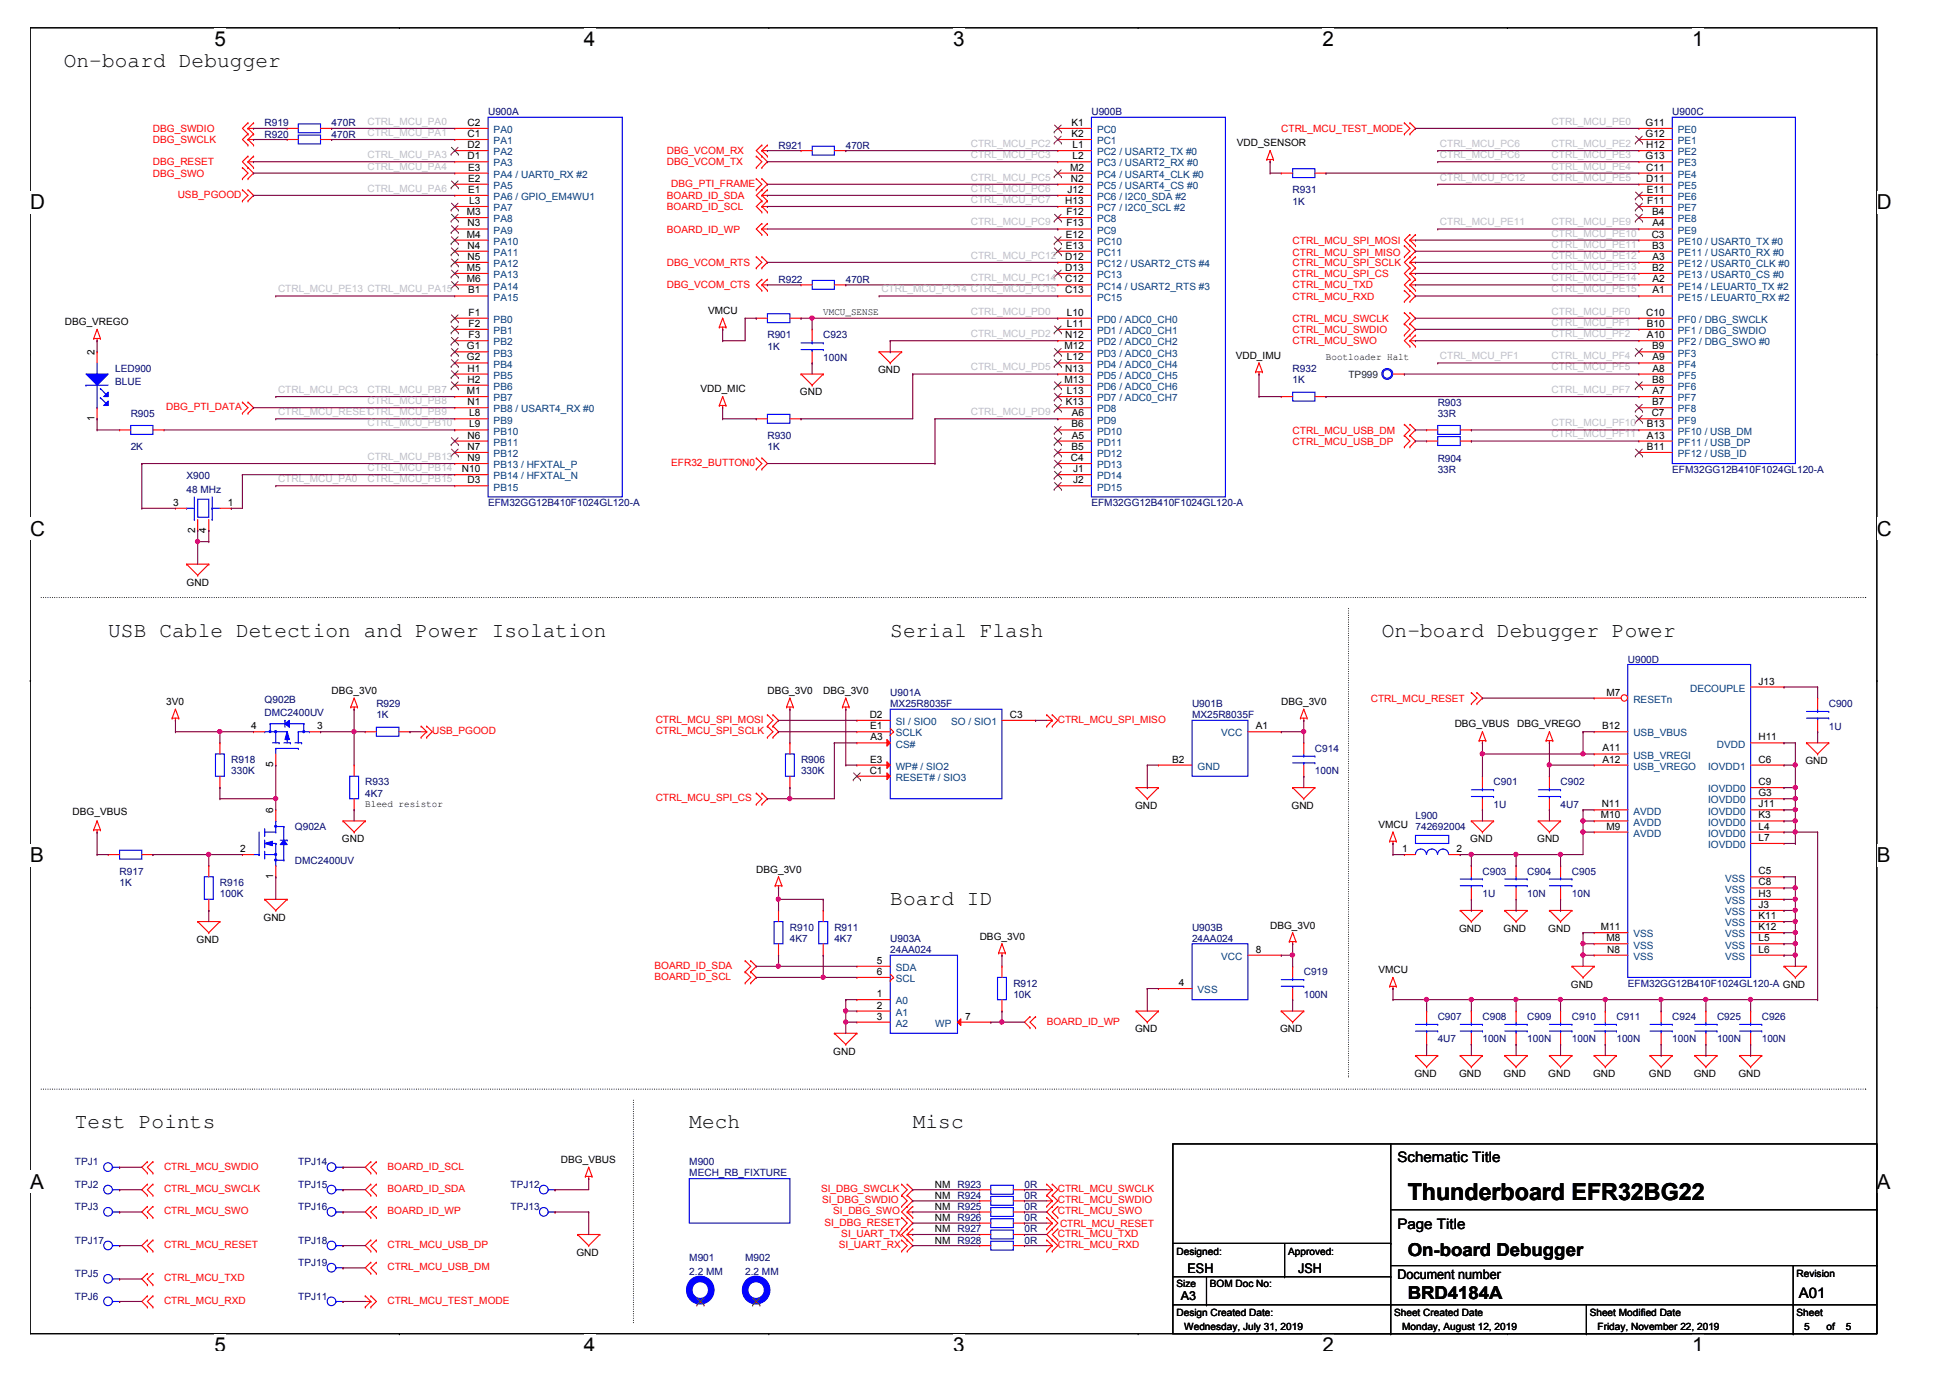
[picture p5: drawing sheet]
<svg xmlns="http://www.w3.org/2000/svg" width="297mm" height="210mm" viewBox="0 0 297 210" stroke-linecap="round" stroke-linejoin="round" font-family="sans-serif">
<defs><g id="words">
<text font-size="3.6" x="214.4" y="182.8">Thunderboard EFR32BG22</text>
<g font-size="3.2">
<text x="9.7" y="10.2">On-board Debugger</text>
<text x="16.5" y="97">USB Cable Detection and Power Isolation</text>
<text x="135.6" y="97">Serial Flash</text>
<text x="210.5" y="97">On-board Debugger Power</text>
<text x="135.6" y="137.8">Board ID</text>
<text x="11.4" y="171.8">Test Points</text>
<text x="105" y="171.8">Mech</text>
<text x="139" y="171.8">Misc</text>
</g>
<g font-size="3.1">
<text x="32.7" y="7">5</text>
<text x="89" y="7">4</text>
<text x="145.2" y="7">3</text>
<text x="201.5" y="7">2</text>
<text x="257.7" y="7">1</text>
<text x="4.6" y="31.9">D</text>
<text x="285.9" y="31.9">D</text>
<text x="4.6" y="81.6">C</text>
<text x="285.9" y="81.6">C</text>
<text x="4.6" y="131.3">B</text>
<text x="285.9" y="131.3">B</text>
<text x="4.6" y="181.1">A</text>
<text x="285.9" y="181.1">A</text>
<text x="32.7" y="206">5</text>
<text x="89" y="206">4</text>
<text x="145.2" y="206">3</text>
<text x="201.5" y="206">2</text>
<text x="257.7" y="206">1</text>
</g>
<g font-size="2.7">
<text x="214.4" y="191.3">On-board Debugger</text>
<text x="214.4" y="197.9">BRD4184A</text>
</g>
<g font-size="2.2">
<text x="212.9" y="177">Schematic Title</text>
<text x="212.9" y="187.2">Page Title</text>
<text x="274" y="197.7">A01</text>
</g>
<g font-size="2">
<text x="180.9" y="193.8">ESH</text>
<text x="197.8" y="193.8">JSH</text>
<text x="212.9" y="194.9">Document number</text>
</g>
<text font-size="1.9" x="179.9" y="198.1">A3</text>
<g font-size="1.5" fill="#000080">
<text x="74.4" y="17.5">U900A</text>
<text x="166.3" y="17.5">U900B</text>
<text x="254.7" y="17.5">U900C</text>
<text x="40.3" y="21">R920</text>
<text x="40.3" y="19.3">R919</text>
<text x="50.5" y="21">470R</text>
<text x="50.5" y="19.3">470R</text>
<text x="118.6" y="22.6">R921</text>
<text x="128.8" y="22.6">470R</text>
<text x="196.9" y="29.5">R931</text>
<text x="196.9" y="31.2">1K</text>
<text x="118.6" y="43.1">R922</text>
<text x="128.8" y="43.1">470R</text>
<text x="116.9" y="51.6">R901</text>
<text x="116.9" y="53.3">1K</text>
<text x="125.4" y="51.6">C923</text>
<text x="17.5" y="56.7">LED900</text>
<text x="17.5" y="58.7">BLUE</text>
<text x="125.4" y="55">100N</text>
<text x="196.9" y="56.7">R932</text>
<text x="196.9" y="58.4">1K</text>
<text x="19.9" y="63.5">R905</text>
<text x="219" y="61.8">R903</text>
<text x="219" y="63.5">33R</text>
<text x="19.9" y="68.6">2K</text>
<text x="116.9" y="66.9">R930</text>
<text x="116.9" y="68.6">1K</text>
<text x="219" y="70.3">R904</text>
<text x="28.4" y="73">X900</text>
<text x="28.4" y="75.1">48 MHz</text>
<text x="74.4" y="77.1">EFM32GG12B410F1024GL120-A</text>
<text x="166.3" y="77.1">EFM32GG12B410F1024GL120-A</text>
<text x="219" y="72">33R</text>
<text x="254.7" y="72">EFM32GG12B410F1024GL120-A</text>
<text x="248" y="100.9">U900D</text>
<text x="40.3" y="107.1">Q902B</text>
<text x="57.3" y="107.7">R929</text>
<text x="135.6" y="106">U901A</text>
<text x="135.6" y="107.7">MX25R8035F</text>
<text x="181.6" y="107.7">U901B</text>
<text x="278.6" y="107.7">C900</text>
<text x="40.3" y="109.1">DMC2400UV</text>
<text x="57.3" y="109.4">1K</text>
<text x="181.6" y="109.4">MX25R8035F</text>
<text x="278.6" y="111.1">1U</text>
<text x="35.2" y="116.2">R918</text>
<text x="35.2" y="117.9">330K</text>
<text x="55.6" y="119.6">R933</text>
<text x="122" y="116.2">R906</text>
<text x="122" y="117.9">330K</text>
<text x="200.3" y="114.6">C914</text>
<text x="200.3" y="117.9">100N</text>
<text x="227.5" y="119.6">C901</text>
<text x="237.7" y="119.6">C902</text>
<text x="55.6" y="121.4">4K7</text>
<text x="215.6" y="124.8">L900</text>
<text x="227.5" y="123.1">1U</text>
<text x="237.7" y="123.1">4U7</text>
<text x="44.9" y="126.4">Q902A</text>
<text x="44.9" y="131.6">DMC2400UV</text>
<text x="215.6" y="126.4">742692004</text>
<text x="18.2" y="133.3">R917</text>
<text x="18.2" y="135">1K</text>
<text x="33.5" y="135">R916</text>
<text x="33.5" y="136.7">100K</text>
<text x="225.8" y="133.3">C903</text>
<text x="225.8" y="136.7">1U</text>
<text x="232.6" y="133.3">C904</text>
<text x="232.6" y="136.7">10N</text>
<text x="239.5" y="133.3">C905</text>
<text x="239.5" y="136.7">10N</text>
<text x="120.3" y="141.8">R910</text>
<text x="120.3" y="143.5">4K7</text>
<text x="127.1" y="141.8">R911</text>
<text x="127.1" y="143.5">4K7</text>
<text x="135.6" y="143.5">U903A</text>
<text x="181.6" y="141.8">U903B</text>
<text x="181.6" y="143.5">24AA024</text>
<text x="135.6" y="145.2">24AA024</text>
<text x="198.6" y="148.6">C919</text>
<text x="154.4" y="150.3">R912</text>
<text x="154.4" y="152">10K</text>
<text x="198.6" y="152">100N</text>
<text x="219" y="155.4">C907</text>
<text x="225.8" y="155.4">C908</text>
<text x="232.6" y="155.4">C909</text>
<text x="239.5" y="155.4">C910</text>
<text x="246.2" y="155.4">C911</text>
<text x="248" y="150.3">EFM32GG12B410F1024GL120-A GND</text>
<text x="254.7" y="155.4">C924</text>
<text x="261.5" y="155.4">C925</text>
<text x="268.4" y="155.4">C926</text>
<text x="219" y="158.8">4U7</text>
<text x="225.8" y="158.8">100N</text>
<text x="232.6" y="158.8">100N</text>
<text x="239.5" y="158.8">100N</text>
<text x="246.2" y="158.8">100N</text>
<text x="254.7" y="158.8">100N</text>
<text x="261.5" y="158.8">100N</text>
<text x="268.4" y="158.8">100N</text>
<text x="11.4" y="177.5">TPJ1</text>
<text x="45.4" y="177.5">TPJ14</text>
<text x="105" y="177.5">M900</text>
<text x="105" y="179.2">MECH_RB_FIXTURE</text>
<text x="11.4" y="184.3">TPJ3</text>
<text x="11.4" y="180.9">TPJ2</text>
<text x="45.4" y="184.3">TPJ16</text>
<text x="45.4" y="180.9">TPJ15</text>
<text x="77.8" y="184.3">TPJ13</text>
<text x="77.8" y="180.9">TPJ12</text>
<text x="156.1" y="180.9">0R</text>
<text x="156.1" y="182.6">0R</text>
<text x="156.1" y="184.3">0R</text>
<text x="11.4" y="189.4">TPJ17</text>
<text x="45.4" y="189.4">TPJ18</text>
<text x="156.1" y="189.4">0R</text>
<text x="156.1" y="187.7">0R</text>
<text x="156.1" y="186">0R</text>
<text x="11.4" y="194.5">TPJ5</text>
<text x="11.4" y="198">TPJ6</text>
<text x="45.4" y="198">TPJ11</text>
<text x="45.4" y="192.8">TPJ19</text>
<text x="105" y="192.2">M901</text>
<text x="105" y="194.2">2.2 MM</text>
<text x="113.5" y="192.2">M902</text>
<text x="113.5" y="194.2">2.2 MM</text>
</g>
<g font-size="1.5" fill="#f00">
<text x="23.3" y="20.1">DBG_SWDIO</text>
<text x="23.3" y="21.8">DBG_SWCLK</text>
<text x="101.6" y="23.5">DBG_VCOM_RX</text>
<text x="195.2" y="20.1">CTRL_MCU_TEST_MODE</text>
<text x="23.3" y="26.9">DBG_SWO</text>
<text x="23.3" y="25.2">DBG_RESET</text>
<text x="101.6" y="25.2">DBG_VCOM_TX</text>
<text x="102.2" y="28.4">DBG_PTI_FRAME</text>
<text x="27.1" y="30.1">USB_PGOOD</text>
<text x="101.6" y="32">BOARD_ID_SCL</text>
<text x="101.6" y="35.4">BOARD_ID_WP</text>
<text x="101.6" y="30.3">BOARD_ID_SDA</text>
<text x="101.6" y="40.5">DBG_VCOM_RTS</text>
<text x="196.9" y="37.1">CTRL_MCU_SPI_MOSI</text>
<text x="196.9" y="39">CTRL_MCU_SPI_MISO</text>
<text x="196.9" y="40.5">CTRL_MCU_SPI_SCLK</text>
<text x="101.6" y="43.9">DBG_VCOM_CTS</text>
<text x="196.9" y="42.2">CTRL_MCU_SPI_CS</text>
<text x="196.9" y="45.6">CTRL_MCU_RXD</text>
<text x="196.9" y="43.9">CTRL_MCU_TXD</text>
<text x="196.9" y="49">CTRL_MCU_SWCLK</text>
<text x="196.9" y="50.7">CTRL_MCU_SWDIO</text>
<text x="196.9" y="52.5">CTRL_MCU_SWO</text>
<text x="25.3" y="62.5">DBG_PTI_DATA</text>
<text x="102.2" y="71">EFR32_BUTTON0</text>
<text x="196.9" y="66">CTRL_MCU_USB_DM</text>
<text x="196.9" y="67.7">CTRL_MCU_USB_DP</text>
<text x="208.8" y="106.9">CTRL_MCU_RESET</text>
<text x="65.8" y="111.8">USB_PGOOD</text>
<text x="99.9" y="110.1">CTRL_MCU_SPI_MOSI</text>
<text x="99.9" y="111.8">CTRL_MCU_SPI_SCLK</text>
<text x="161.1" y="110.1">CTRL_MCU_SPI_MISO</text>
<text x="99.9" y="122">CTRL_MCU_SPI_CS</text>
<text x="99.7" y="149.3">BOARD_ID_SCL</text>
<text x="99.7" y="147.6">BOARD_ID_SDA</text>
<text x="159.4" y="156.1">BOARD_ID_WP</text>
<text x="25" y="178.2">CTRL_MCU_SWDIO</text>
<text x="59" y="178.2">BOARD_ID_SCL</text>
<text x="25" y="181.6">CTRL_MCU_SWCLK</text>
<text x="25" y="185">CTRL_MCU_SWO</text>
<text x="59" y="181.6">BOARD_ID_SDA</text>
<text x="59" y="185">BOARD_ID_WP</text>
<text x="125.1" y="181.6">SI_DBG_SWCLK</text>
<text x="125.2" y="183.3">SI_DBG_SWDIO</text>
<text x="126.9" y="185">SI_DBG_SWO</text>
<text x="161.1" y="185">CTRL_MCU_SWO</text>
<text x="161.1" y="181.6">CTRL_MCU_SWCLK</text>
<text x="161.1" y="183.3">CTRL_MCU_SWDIO</text>
<text x="25" y="190.1">CTRL_MCU_RESET</text>
<text x="59" y="190.1">CTRL_MCU_USB_DP</text>
<text x="125.6" y="186.7">SI_DBG_RESET</text>
<text x="127.8" y="190.1">SI_UART_RX</text>
<text x="128.2" y="188.4">SI_UART_TX</text>
<text x="161.1" y="188.4">CTRL_MCU_TXD</text>
<text x="161.1" y="190.1">CTRL_MCU_RXD</text>
<text x="161.5" y="186.9">CTRL_MCU_RESET</text>
<text x="25" y="195.2">CTRL_MCU_TXD</text>
<text x="59" y="193.5">CTRL_MCU_USB_DM</text>
<text x="25" y="198.6">CTRL_MCU_RXD</text>
<text x="59" y="198.6">CTRL_MCU_TEST_MODE</text>
</g>
<g font-size="1.5" fill="#c0c0c0">
<text x="56" y="20.7">CTRL_MCU_PA1</text>
<text x="56" y="19">CTRL_MCU_PA0</text>
<text x="147.9" y="22.4">CTRL_MCU_PC2</text>
<text x="219.3" y="22.4">CTRL_MCU_PC6</text>
<text x="236.4" y="22.4">CTRL_MCU_PE2</text>
<text x="236.4" y="19">CTRL_MCU_PE0</text>
<text x="56" y="29.2">CTRL_MCU_PA6</text>
<text x="56" y="24.1">CTRL_MCU_PA3</text>
<text x="56" y="25.8">CTRL_MCU_PA4</text>
<text x="147.9" y="29.2">CTRL_MCU_PC6</text>
<text x="147.9" y="24.1">CTRL_MCU_PC3</text>
<text x="147.9" y="27.5">CTRL_MCU_PC5</text>
<text x="219.3" y="24.1">CTRL_MCU_PC6</text>
<text x="219.3" y="27.5">CTRL_MCU_PC12</text>
<text x="236.4" y="24.1">CTRL_MCU_PE3</text>
<text x="236.4" y="27.5">CTRL_MCU_PE5</text>
<text x="236.4" y="25.8">CTRL_MCU_PE4</text>
<text x="147.9" y="34.3">CTRL_MCU_PC9</text>
<text x="147.9" y="30.9">CTRL_MCU_PC7</text>
<text x="219.3" y="34.3">CTRL_MCU_PE11</text>
<text x="236.4" y="34.3">CTRL_MCU_PE9</text>
<text x="147.9" y="39.4">CTRL_MCU_PC12</text>
<text x="236.4" y="41.1">CTRL_MCU_PE13</text>
<text x="236.4" y="39.4">CTRL_MCU_PE12</text>
<text x="236.4" y="37.7">CTRL_MCU_PE11</text>
<text x="236.4" y="36">CTRL_MCU_PE10</text>
<text x="42.3" y="44.5">CTRL_MCU_PE13 CTRL_MCU_PA15</text>
<text x="134.3" y="44.5">CTRL_MCU_PC14 CTRL_MCU_PC15</text>
<text x="147.9" y="42.8">CTRL_MCU_PC14</text>
<text x="147.9" y="47.9">CTRL_MCU_PD0</text>
<text x="236.4" y="44.5">CTRL_MCU_PE15</text>
<text x="236.4" y="42.8">CTRL_MCU_PE14</text>
<text x="236.4" y="47.9">CTRL_MCU_PF0</text>
<text x="147.9" y="51.3">CTRL_MCU_PD2</text>
<text x="236.4" y="51.3">CTRL_MCU_PF2</text>
<text x="236.4" y="49.6">CTRL_MCU_PF1</text>
<text x="42.3" y="59.9">CTRL_MCU_PC3</text>
<text x="56" y="59.9">CTRL_MCU_PB7</text>
<text x="147.9" y="56.4">CTRL_MCU_PD5</text>
<text x="219.3" y="54.7">CTRL_MCU_PF1</text>
<text x="236.4" y="56.4">CTRL_MCU_PF5</text>
<text x="236.4" y="54.7">CTRL_MCU_PF4</text>
<text x="236.4" y="59.9">CTRL_MCU_PF7</text>
<text x="42.3" y="63.2">CTRL_MCU_RESET</text>
<text x="56" y="63.2">CTRL_MCU_PB9</text>
<text x="56" y="61.6">CTRL_MCU_PB8</text>
<text x="56" y="64.9">CTRL_MCU_PB10</text>
<text x="147.9" y="63.2">CTRL_MCU_PD9</text>
<text x="236.4" y="64.9">CTRL_MCU_PF10</text>
<text x="56" y="71.8">CTRL_MCU_PB14</text>
<text x="56" y="70.1">CTRL_MCU_PB13</text>
<text x="236.4" y="66.6">CTRL_MCU_PF11</text>
<text x="42.3" y="73.4">CTRL_MCU_PA0</text>
<text x="56" y="73.4">CTRL_MCU_PB15</text>
</g>
<g font-size="1.5">
<text x="71.2" y="19.2">C2</text>
<text x="71.2" y="20.9">C1</text>
<text x="71.2" y="22.6">D2</text>
<text x="163.2" y="19.2">K1</text>
<text x="163.2" y="20.9">K2</text>
<text x="163.4" y="22.6">L1</text>
<text x="188.4" y="22.3">VDD_SENSOR</text>
<text x="250.7" y="19.2">G11</text>
<text x="250.7" y="20.9">G12</text>
<text x="250.8" y="22.6">H12</text>
<text x="71.2" y="24.3">D1</text>
<text x="71.3" y="26">E3</text>
<text x="71.3" y="27.7">E2</text>
<text x="71.3" y="29.4">E1</text>
<text x="162.6" y="29.4">J12</text>
<text x="163" y="26">M2</text>
<text x="163.1" y="27.7">N2</text>
<text x="163.4" y="24.3">L2</text>
<text x="250.7" y="24.3">G13</text>
<text x="250.8" y="26">C11</text>
<text x="250.8" y="27.7">D11</text>
<text x="250.8" y="29.4">E11</text>
<text x="71.1" y="32.8">M3</text>
<text x="71.2" y="34.5">N3</text>
<text x="71.5" y="31.1">L3</text>
<text x="162.3" y="31.1">H13</text>
<text x="162.4" y="32.8">F12</text>
<text x="162.4" y="34.5">F13</text>
<text x="250.9" y="31.1">F11</text>
<text x="251.7" y="32.8">B4</text>
<text x="251.7" y="34.5">A4</text>
<text x="71.1" y="36.2">M4</text>
<text x="71.1" y="41.3">M5</text>
<text x="71.2" y="37.9">N4</text>
<text x="71.2" y="39.6">N5</text>
<text x="162.3" y="39.6">D12</text>
<text x="162.3" y="41.3">D13</text>
<text x="162.4" y="36.2">E12</text>
<text x="162.4" y="37.9">E13</text>
<text x="251.6" y="36.2">C3</text>
<text x="251.7" y="37.9">B3</text>
<text x="251.7" y="41.3">B2</text>
<text x="251.7" y="39.6">A3</text>
<text x="71.1" y="43">M6</text>
<text x="71.3" y="44.7">B1</text>
<text x="107.9" y="47.8">VMCU</text>
<text x="162.3" y="43">C12</text>
<text x="162.3" y="44.7">C13</text>
<text x="251.7" y="43">A2</text>
<text x="251.7" y="44.7">A1</text>
<text x="9.9" y="49.5">DBG_VREGO</text>
<text x="71.1" y="53.2">G1</text>
<text x="71.4" y="48.1">F1</text>
<text x="71.4" y="49.8">F2</text>
<text x="71.4" y="51.5">F3</text>
<text x="125.4" y="48">VMCU_SENSE</text>
<text x="162.2" y="53.2">M12</text>
<text x="162.3" y="51.5">N12</text>
<text x="162.5" y="48.1">L10</text>
<text x="162.5" y="49.8">L11</text>
<text x="250.8" y="48.1">C10</text>
<text x="250.8" y="49.8">B10</text>
<text x="250.9" y="51.5">A10</text>
<text x="251.7" y="53.2">B9</text>
<text x="14.4" y="54.1" transform="rotate(-90 14.4 54.1)">2</text>
<text x="71.1" y="54.9">G2</text>
<text x="71.2" y="56.6">H1</text>
<text x="71.2" y="58.3">H2</text>
<text x="106.7" y="59.7">VDD_MIC</text>
<text x="133.7" y="56.9">GND</text>
<text x="162.2" y="58.3">M13</text>
<text x="162.3" y="56.6">N13</text>
<text x="162.5" y="54.9">L12</text>
<text x="188.2" y="54.7">VDD_IMU</text>
<text x="202" y="54.8">Bootloader Halt</text>
<text x="251.7" y="58.3">B8</text>
<text x="251.7" y="54.9">A9</text>
<text x="251.7" y="56.6">A8</text>
<text x="14.4" y="64.1" transform="rotate(-90 14.4 64.1)">1</text>
<text x="71.1" y="60">M1</text>
<text x="71.2" y="61.7">N1</text>
<text x="71.5" y="65.1">L9</text>
<text x="71.5" y="63.4">L8</text>
<text x="121.8" y="60.2">GND</text>
<text x="162.4" y="61.7">K13</text>
<text x="162.5" y="60">L13</text>
<text x="163.2" y="65.1">B6</text>
<text x="163.3" y="63.4">A6</text>
<text x="250.8" y="65.1">B13</text>
<text x="251.6" y="63.4">C7</text>
<text x="251.7" y="61.7">B7</text>
<text x="251.7" y="60">A7</text>
<text x="70.4" y="71.9">N10</text>
<text x="71.2" y="66.8">N6</text>
<text x="71.2" y="68.5">N7</text>
<text x="71.2" y="70.2">N9</text>
<text x="163.1" y="70.2">C4</text>
<text x="163.2" y="68.5">B5</text>
<text x="163.3" y="66.8">A5</text>
<text x="163.5" y="71.9">J1</text>
<text x="250.8" y="68.5">B11</text>
<text x="250.9" y="66.8">A13</text>
<text x="26.4" y="77">3</text>
<text x="34.7" y="77">1</text>
<text x="71.2" y="73.6">D3</text>
<text x="163.5" y="73.6">J2</text>
<text x="29.7" y="81.2" transform="rotate(-90 29.7 81.2)">2</text>
<text x="31.4" y="81.2" transform="rotate(-90 31.4 81.2)">4</text>
<text x="28.4" y="89.2">GND</text>
<text x="25.3" y="107.4">3V0</text>
<text x="50.5" y="105.7">DBG_3V0</text>
<text x="116.9" y="105.7">DBG_3V0</text>
<text x="125.4" y="105.7">DBG_3V0</text>
<text x="195.2" y="107.4">DBG_3V0</text>
<text x="244.7" y="106">M7</text>
<text x="267.9" y="104.3">J13</text>
<text x="38.3" y="111.1">4</text>
<text x="48.3" y="111.1">3</text>
<text x="132.5" y="109.3">D2</text>
<text x="132.6" y="111.1">E1</text>
<text x="132.6" y="112.8">A3</text>
<text x="153.8" y="109.3">C3</text>
<text x="191.3" y="111.1">A1</text>
<text x="221.6" y="110.8">DBG_VBUS</text>
<text x="231.1" y="110.8">DBG_VREGO</text>
<text x="244.1" y="111.1">B12</text>
<text x="267.9" y="112.8">H11</text>
<text x="41.6" y="116.9" transform="rotate(-90 41.6 116.9)">5</text>
<text x="132.5" y="117.9">C1</text>
<text x="132.6" y="116.2">E3</text>
<text x="178.5" y="116.2">B2</text>
<text x="244.1" y="114.5">A11</text>
<text x="244.1" y="116.2">A12</text>
<text x="267.9" y="116.2">C6</text>
<text x="267.9" y="119.6">C9</text>
<text x="275" y="116.4">GND</text>
<text x="11.1" y="124.1">DBG_VBUS</text>
<text x="41.6" y="123.9" transform="rotate(-90 41.6 123.9)">6</text>
<text x="55.6" y="122.9">Bleed resistor</text>
<text x="172.9" y="123.2">GND</text>
<text x="196.7" y="123.2">GND</text>
<text x="243.9" y="124.7">M10</text>
<text x="244" y="123">N11</text>
<text x="267.9" y="121.3">G3</text>
<text x="267.9" y="123">J11</text>
<text x="267.9" y="124.7">K3</text>
<text x="36.6" y="129.8">2</text>
<text x="52.1" y="128.3">GND</text>
<text x="210" y="126.1">VMCU</text>
<text x="213.6" y="129.8">1</text>
<text x="221.9" y="129.8">2</text>
<text x="224" y="128.3">GND</text>
<text x="234.2" y="128.3">GND</text>
<text x="244.7" y="126.4">M9</text>
<text x="267.9" y="126.4">L4</text>
<text x="267.9" y="128.1">L7</text>
<text x="41.6" y="133.9" transform="rotate(-90 41.6 133.9)">1</text>
<text x="115.2" y="132.9">DBG_3V0</text>
<text x="267.9" y="133.2">C5</text>
<text x="267.9" y="134.9">C8</text>
<text x="267.9" y="136.6">H3</text>
<text x="29.9" y="143.6">GND</text>
<text x="40.1" y="140.2">GND</text>
<text x="149.2" y="143.1">DBG_3V0</text>
<text x="193.5" y="141.4">DBG_3V0</text>
<text x="222.3" y="141.9">GND</text>
<text x="229" y="141.9">GND</text>
<text x="235.9" y="141.9">GND</text>
<text x="243.9" y="141.7">M11</text>
<text x="244.7" y="143.4">M8</text>
<text x="267.9" y="138.3">J3</text>
<text x="267.9" y="140">K11</text>
<text x="267.9" y="141.7">K12</text>
<text x="267.9" y="143.4">L5</text>
<text x="133.6" y="146.8">5</text>
<text x="133.6" y="148.5">6</text>
<text x="191.3" y="145.1">8</text>
<text x="210" y="148.3">VMCU</text>
<text x="244.8" y="145.1">N8</text>
<text x="267.9" y="145.1">L6</text>
<text x="133.6" y="151.9">1</text>
<text x="133.6" y="153.6">2</text>
<text x="133.6" y="155.3">3</text>
<text x="147" y="155.3">7</text>
<text x="179.5" y="150.2">4</text>
<text x="239.3" y="150.5">GND</text>
<text x="126.9" y="160.7">GND</text>
<text x="172.9" y="157.3">GND</text>
<text x="195" y="157.3">GND</text>
<text x="215.4" y="164.1">GND</text>
<text x="222.3" y="164.1">GND</text>
<text x="229" y="164.1">GND</text>
<text x="235.9" y="164.1">GND</text>
<text x="242.7" y="164.1">GND</text>
<text x="251.2" y="164.1">GND</text>
<text x="258" y="164.1">GND</text>
<text x="264.8" y="164.1">GND</text>
<text x="85.4" y="177.2">DBG_VBUS</text>
<text x="142.4" y="180.9">NM R923</text>
<text x="142.4" y="182.6">NM R924</text>
<text x="142.4" y="184.3">NM R925</text>
<text x="87.8" y="191.3">GND</text>
<text x="142.4" y="189.4">NM R928</text>
<text x="142.4" y="187.7">NM R927</text>
<text x="142.4" y="186">NM R926</text>
<text x="179.2" y="191.1">Designed:</text>
<text x="196.2" y="191.1">Approved:</text>
<text x="179.2" y="196">Size</text>
<text x="184.3" y="196">BOM Doc No:</text>
<text x="273.7" y="194.5">Revision</text>
<text x="179.2" y="200.5">Design Created Date:</text>
<text x="180.4" y="202.5">Wednesday, July 31, 2019</text>
<text x="212.4" y="200.5">Sheet Created Date</text>
<text x="213.6" y="202.5">Monday, August 12, 2019</text>
<text x="242.2" y="200.5">Sheet Modified Date</text>
<text x="243.3" y="202.5">Friday, November 22, 2019</text>
<text x="273.7" y="200.5">Sheet</text>
<text x="274.8" y="202.5">5</text>
<text x="278.2" y="202.5">of</text>
<text x="281.1" y="202.5">5</text>
</g>
<g font-size="1.5" fill="#004080">
<text x="75.2" y="20.3">PA0</text>
<text x="75.2" y="22">PA1</text>
<text x="75.2" y="23.7">PA2</text>
<text x="167.1" y="20.3">PC0</text>
<text x="167.1" y="22">PC1</text>
<text x="167.1" y="23.7">PC2 / USART2_TX #0</text>
<text x="255.6" y="20.3">PE0</text>
<text x="255.6" y="22">PE1</text>
<text x="255.6" y="23.7">PE2</text>
<text x="75.2" y="25.4">PA3</text>
<text x="75.2" y="27.1">PA4 / UART0_RX #2</text>
<text x="75.2" y="28.8">PA5</text>
<text x="167.1" y="25.4">PC3 / USART2_RX #0</text>
<text x="167.1" y="27.1">PC4 / USART4_CLK #0</text>
<text x="167.1" y="28.8">PC5 / USART4_CS #0</text>
<text x="255.6" y="27.1">PE4</text>
<text x="255.6" y="25.4">PE3</text>
<text x="255.6" y="28.8">PE5</text>
<text x="75.2" y="30.5">PA6 / GPIO_EM4WU1</text>
<text x="75.2" y="32.2">PA7</text>
<text x="75.2" y="33.9">PA8</text>
<text x="75.2" y="35.6">PA9</text>
<text x="167.1" y="30.5">PC6 / I2C0_SDA #2</text>
<text x="167.1" y="32.2">PC7 / I2C0_SCL #2</text>
<text x="167.1" y="33.9">PC8</text>
<text x="167.1" y="35.6">PC9</text>
<text x="255.6" y="30.5">PE6</text>
<text x="255.6" y="32.2">PE7</text>
<text x="255.6" y="33.9">PE8</text>
<text x="255.6" y="35.6">PE9</text>
<text x="75.2" y="37.3">PA10</text>
<text x="75.2" y="39">PA11</text>
<text x="75.2" y="40.7">PA12</text>
<text x="167.1" y="37.3">PC10</text>
<text x="167.1" y="39">PC11</text>
<text x="167.1" y="40.7">PC12 / USART2_CTS #4</text>
<text x="255.6" y="37.3">PE10 / USART0_TX #0</text>
<text x="255.6" y="39">PE11 / USART0_RX #0</text>
<text x="255.6" y="40.7">PE12 / USART0_CLK #0</text>
<text x="75.2" y="42.4">PA13</text>
<text x="75.2" y="44.1">PA14</text>
<text x="75.2" y="45.8">PA15</text>
<text x="167.1" y="42.4">PC13</text>
<text x="167.1" y="44.1">PC14 / USART2_RTS #3</text>
<text x="167.1" y="45.8">PC15</text>
<text x="255.6" y="42.4">PE13 / USART0_CS #0</text>
<text x="255.6" y="44.1">PE14 / LEUART0_TX #2</text>
<text x="255.6" y="45.8">PE15 / LEUART0_RX #2</text>
<text x="75.2" y="49.2">PB0</text>
<text x="75.2" y="50.9">PB1</text>
<text x="75.2" y="52.6">PB2</text>
<text x="167.1" y="49.2">PD0 / ADC0_CH0</text>
<text x="167.1" y="50.9">PD1 / ADC0_CH1</text>
<text x="167.1" y="52.6">PD2 / ADC0_CH2</text>
<text x="255.6" y="49.2">PF0 / DBG_SWCLK</text>
<text x="255.6" y="50.9">PF1 / DBG_SWDIO</text>
<text x="255.6" y="52.6">PF2 / DBG_SWO #0</text>
<text x="75.2" y="54.3">PB3</text>
<text x="75.2" y="56">PB4</text>
<text x="75.2" y="57.7">PB5</text>
<text x="75.2" y="59.4">PB6</text>
<text x="167.1" y="54.3">PD3 / ADC0_CH3</text>
<text x="167.1" y="56">PD4 / ADC0_CH4</text>
<text x="167.1" y="57.7">PD5 / ADC0_CH5</text>
<text x="167.1" y="59.4">PD6 / ADC0_CH6</text>
<text x="255.6" y="54.3">PF3</text>
<text x="255.6" y="56">PF4</text>
<text x="255.6" y="57.7">PF5</text>
<text x="255.6" y="59.4">PF6</text>
<text x="75.2" y="61.1">PB7</text>
<text x="75.2" y="62.8">PB8 / USART4_RX #0</text>
<text x="75.2" y="64.5">PB9</text>
<text x="167.1" y="61.1">PD7 / ADC0_CH7</text>
<text x="167.1" y="64.5">PD9</text>
<text x="167.1" y="62.8">PD8</text>
<text x="255.6" y="61.1">PF7</text>
<text x="255.6" y="62.8">PF8</text>
<text x="255.6" y="64.5">PF9</text>
<text x="75.2" y="66.2">PB10</text>
<text x="75.2" y="67.9">PB11</text>
<text x="75.2" y="69.6">PB12</text>
<text x="75.2" y="71.3">PB13 / HFXTAL_P</text>
<text x="167.1" y="66.2">PD10</text>
<text x="167.1" y="67.9">PD11</text>
<text x="167.1" y="69.6">PD12</text>
<text x="167.1" y="71.3">PD13</text>
<text x="255.6" y="66.2">PF10 / USB_DM</text>
<text x="255.6" y="67.9">PF11 / USB_DP</text>
<text x="255.6" y="69.6">PF12 / USB_ID</text>
<text x="75.2" y="73">PB14 / HFXTAL_N</text>
<text x="75.2" y="74.7">PB15</text>
<text x="167.1" y="73">PD14</text>
<text x="167.1" y="74.7">PD15</text>
<text x="248.8" y="107.1">RESETn</text>
<text x="257.4" y="105.4">DECOUPLE</text>
<text x="136.5" y="110.4">SI / SIO0</text>
<text x="136.5" y="112.2">SCLK</text>
<text x="136.5" y="113.9">CS#</text>
<text x="144.9" y="110.4">SO / SIO1</text>
<text x="186" y="112.2">VCC</text>
<text x="248.8" y="112.2">USB_VBUS</text>
<text x="261.5" y="113.9">DVDD</text>
<text x="136.5" y="119">RESET# / SIO3</text>
<text x="136.5" y="117.3">WP# / SIO2</text>
<text x="182.4" y="117.3">GND</text>
<text x="248.8" y="115.6">USB_VREGI</text>
<text x="248.8" y="117.3">USB_VREGO</text>
<text x="260.2" y="117.3">IOVDD1</text>
<text x="248.8" y="124.1">AVDD</text>
<text x="248.8" y="125.8">AVDD</text>
<text x="260.2" y="120.7">IOVDD0</text>
<text x="260.2" y="122.4">IOVDD0</text>
<text x="260.2" y="124.1">IOVDD0</text>
<text x="260.2" y="125.8">IOVDD0</text>
<text x="248.8" y="127.5">AVDD</text>
<text x="260.2" y="127.5">IOVDD0</text>
<text x="260.2" y="129.2">IOVDD0</text>
<text x="262.8" y="134.3">VSS</text>
<text x="262.8" y="136">VSS</text>
<text x="262.8" y="137.7">VSS</text>
<text x="248.8" y="142.8">VSS</text>
<text x="262.8" y="139.4">VSS</text>
<text x="262.8" y="141.1">VSS</text>
<text x="262.8" y="142.8">VSS</text>
<text x="136.5" y="147.9">SDA</text>
<text x="136.5" y="149.6">SCL</text>
<text x="186" y="146.2">VCC</text>
<text x="248.8" y="144.5">VSS</text>
<text x="248.8" y="146.2">VSS</text>
<text x="262.8" y="144.5">VSS</text>
<text x="262.8" y="146.2">VSS</text>
<text x="136.5" y="153">A0</text>
<text x="136.5" y="154.7">A1</text>
<text x="182.4" y="151.3">VSS</text>
<text x="136.5" y="156.4">A2</text>
<text x="142.5" y="156.4">WP</text>
</g>
<text font-size="1.5" fill="#004040" x="205.4" y="57.5">TP999</text>
</g></defs>
<path d="M4.6 4.2h281.3v199h-281.3z" fill="none" stroke="#000" stroke-width=".17"/>
<g fill="#fff">
<path d="M32.7 4.2h1.7v3.5h-1.7z"/>
<path d="M32.7 203.2h1.7v2.5h-1.7z"/>
</g>
<path d="M60.8 4.2h.1M60.8 203.2h.1" fill="none" stroke="#000" stroke-width=".17"/>
<g fill="#fff">
<path d="M89 4.2h1.7v3.5h-1.7z"/>
<path d="M89 203.2h1.7v2.5h-1.7z"/>
</g>
<path d="M117.1 4.2h.1M117.1 203.2h.1" fill="none" stroke="#000" stroke-width=".17"/>
<g fill="#fff">
<path d="M145.2 4.2h1.8v3.5h-1.8z"/>
<path d="M145.2 203.2h1.8v2.5h-1.8z"/>
</g>
<path d="M173.4 4.2h.1M173.4 203.2h.1" fill="none" stroke="#000" stroke-width=".17"/>
<g fill="#fff">
<path d="M201.5 4.2h1.7v3.5h-1.7z"/>
<path d="M201.5 203.2h1.7v2.5h-1.7z"/>
</g>
<path d="M229.6 4.2h.1M229.6 203.2h.1" fill="none" stroke="#000" stroke-width=".17"/>
<g fill="#fff">
<path d="M257.7 4.2h1.8v3.5h-1.8z"/>
<path d="M257.7 203.2h1.8v2.5h-1.8z"/>
<path d="M4.6 29.1h2.2v3.5h-2.2z"/>
<path d="M285.9 29.1h2.2v3.5h-2.2z"/>
<path d="M4.6 78.8h2.2v3.5h-2.2z"/>
<path d="M285.9 78.8h2.2v3.5h-2.2z"/>
</g>
<path d="M4.6 53.9h.1M285.9 53.9h.1" fill="none" stroke="#000" stroke-width=".17"/>
<g fill="#fff">
<path d="M4.6 128.5h2.1v3.5h-2.1z"/>
<path d="M285.9 128.5h2.1v3.5h-2.1z"/>
</g>
<path d="M4.6 103.7h.1M285.9 103.7h.1" fill="none" stroke="#000" stroke-width=".17"/>
<path d="M4.6 103.7h.1M285.9 103.7h.1" fill="none" stroke="#000" stroke-width=".15"/>
<g fill="#fff">
<path d="M4.6 178.3h2.1v3.4h-2.1z"/>
<path d="M285.9 178.3h2.1v3.4h-2.1z"/>
</g>
<g fill="none" stroke="#000" stroke-width=".17">
<path d="M4.6 153.4h.1M285.9 153.4h.1M178.7 174.2h107.2v29h-107.2zM211.9 174.2v29M178.7 198.8h.1M178.7 198.8h107.2M178.7 194.5h33.2M178.7 189.4h33.2M183.8 198.8h.1M183.8 194.5v4.3M195.7 194.5h.1M195.7 189.4v5.1"/>
<path d="M211.9 198.8h.1M211.9 194.5h.1M211.9 189.4h.1M211.9 184.3h74M211.9 192.8h74M241.7 198.8v4.4M273.1 198.8h.1M273.1 192.8v10.4M285.9 184.3h.1M285.9 192.8h.1M211.9 203.2h.1M241.7 203.2h.1"/>
<path d="M273.1 203.2h.1"/>
</g>
<path d="M6.3 91h277.9M205.4 92.7v71.3M284.2 91h.1M6.3 165.9h277.9M96.5 167.6v33.9M205.4 164h.1M284.2 165.9h.1M96.5 201.5h.1" fill="none" stroke="#000" stroke-width=".17" stroke-dasharray="0 .3"/>
<g fill="none" stroke="#f00" stroke-width=".17">
<path d="M37.8 18.7h.1M37.8 19.6h.1M37.8 18.7l-.9 .9 .9 .8M37.8 19.6l.8 .8M37.8 19.6h.8M38.6 18.7h.1M38.6 18.7l-.8 .9M213.9 18.7h.1M213.9 18.7l.9 .9-.9 .8M214.8 18.7h.1M214.8 18.7l.8 .9-.8 .8M36.9 25.5h.1"/>
<path d="M36.9 27.2h.1M36.9 28.9h.1M36.9 30.6h.1M36.9 25.5l.9 .9-.9 .8M36.9 28.9l.9 .9-.9 .8M37.8 25.5h.1M37.8 27.2h.1M37.8 23.8h.1M37.8 24.6h.1M37.8 20.4h.1M37.8 22.1h.1M37.8 21.3h.1"/>
<path d="M37.8 28.9h.1M37.8 30.6h.1M37.8 25.5l.8 .9-.8 .8M37.8 23.8l-.9 .8 .9 .9M37.8 24.6l.8 .9M37.8 24.6h.8M37.8 20.4l-.9 .9 .9 .8M37.8 21.3l.8 .8M37.8 21.3h.8M37.8 28.9l.8 .9-.8 .8M38.6 25.5h.1M38.6 23.8h.1"/>
<path d="M38.6 20.4h.1M38.6 22.1h.1M38.6 23.8l-.8 .8M38.6 20.4l-.8 .9M115.2 39.1h.1M115.2 27.2h.1M115.2 28.9h.1M115.2 23.8h.1M115.2 25.5h.1M115.2 39.1l.8 .9-.8 .8M115.2 27.2l.8 .9-.8 .8M115.2 23.8l.8 .8-.8 .9"/>
<path d="M116 39.1h.1M116 27.2h.1M116 28.9h.1M116 23.8h.1M116 22.1h.1M116 22.9h.1M116 25.5h.1M116 32.3h.1M116 30.6h.1M116 31.5h.1M116 35.7h.1M116 34h.1"/>
<path d="M116 34.9h.1M116 29.8h.1M116 39.1l.9 .9-.9 .8M116 27.2l.9 .9-1.7 1.7 .8 .8M116 22.1l-.8 .8 1.7 1.7-.9 .9M116 22.9l.9 .9M116 22.9h.9M116 30.6l-.8 .9 .8 .8M116 31.5l.9 .8M116 31.5h.9M116 34l-.8 .9 .8 .8M116 34.9l.9 .8"/>
<path d="M116 34.9h.9M116 29.8l.9 .8M116 29.8h.9M116.9 23.8h.1M116.9 22.1h.1M116.9 32.3h.1M116.9 30.6h.1M116.9 35.7h.1M116.9 34h.1M116.9 28.9h.1M116.9 22.1l-.9 .8M116.9 30.6l-.9 .9"/>
<path d="M116.9 34l-.9 .9M116.9 28.9l-.9 .9M122 22.9h.1M122 22.9h1.7M127.1 22.9h1.7M128.8 22.9h.1M193 24.3h.1M193 24.3h1M193.5 24.6h.1M193.5 22.9h.1M193.5 24.3v.3M193.5 22.9l-.5 1.4"/>
<path d="M193.5 22.9l.5 1.4M194 24.3h.1M213.9 20.4h.1M213.9 37.4h.1M213.9 39.1h.1M213.9 37.4l.9 .9-.9 .8M214.8 20.4h.1M214.8 37.4h.1M214.8 35.7h.1M214.8 36.6h.1M214.8 39.1h.1M214.8 40h.1"/>
<path d="M214.8 35.7l-.9 .9 1.7 1.7-1.7 1.7 .9 .8M214.8 36.6l.8 .8M214.8 36.6h.8M214.8 40l.8 .8M214.8 40h.8M215.6 37.4h.1M215.6 35.7h.1M215.6 39.1h.1M215.6 35.7l-.8 .9M215.6 39.1l-.8 .9M14.3 51.6h.1M14.3 51.6h1"/>
<path d="M14.8 51.9h.1M14.8 50.2h.1M14.8 51.6v.3M14.8 50.2l-.5 1.4M14.8 50.2l.5 1.4M15.3 51.6h.1M109.6 49.8h.1M109.6 49.8h1M110.1 50.2h.1M110.1 48.5h.1M110.1 49.8v.4M110.1 48.5l-.5 1.3"/>
<path d="M110.1 48.5l.5 1.3M110.6 49.8h.1M115.2 40.8h.1M116 40.8h.1M116 44.2h.1M116 42.5h.1M116 43.4h.1M116 42.5l-.8 .9 .8 .8M116 43.4l.9 .8M116 43.4h.9M116.9 44.2h.1M116.9 42.5h.1"/>
<path d="M116.9 42.5l-.9 .9M122 57h.1M122 57h3.4M122 57l1.7 1.7M123.7 58.7h.1M125.4 57h.1M125.4 57l-1.7 1.7M133.9 53.6h.1M133.9 53.6h3.4M133.9 53.6l1.7 1.7M135.6 55.3h.1M137.3 53.6h.1"/>
<path d="M137.3 53.6l-1.7 1.7M191.3 56.6h.1M191.3 56.6h1M191.8 57h.1M191.8 55.3h.1M191.8 56.6v.4M191.8 55.3l-.5 1.3M191.8 55.3l.5 1.3M192.3 56.6h.1M213.9 47.6h.1M213.9 49.3h.1M213.9 51.1h.1"/>
<path d="M213.9 44.2h.1M213.9 45.9h.1M213.9 47.6l.9 .9-.9 .8M213.9 49.3l.9 .9-.9 .9M213.9 44.2l.9 .9-.9 .8M214.8 40.8h.1M214.8 42.5h.1M214.8 41.7h.1M214.8 47.6h.1M214.8 49.3h.1M214.8 51.1h.1M214.8 52.7h.1"/>
<path d="M214.8 51.9h.1M214.8 44.2h.1M214.8 45.9h.1M214.8 43.4h.1M214.8 43.4h.8M214.8 40.8l-.9 .9 .9 .8M214.8 41.7l.8 .8M214.8 41.7h.8M214.8 47.6l.8 .9-.8 .8M214.8 49.3l.8 .9-.8 .9M214.8 51.1l-.9 .8 .9 .8M214.8 51.9l.8 .8"/>
<path d="M214.8 51.9h.8M214.8 42.5l-.9 .9 1.7 1.7-.8 .8M214.8 43.4l.8 .8M215.6 40.8h.1M215.6 42.5h.1M215.6 52.7h.1M215.6 51.1h.1M215.6 44.2h.1M215.6 40.8l-.8 .9M215.6 51.1l-.8 .8M215.6 42.5l-.8 .9M36.9 61.3h.1"/>
<path d="M36.9 62.9h.1M36.9 61.3l.9 .8-.9 .8M37.8 61.3h.1M37.8 62.9h.1M37.8 61.3l.8 .8-.8 .8M109.6 61.8h.1M109.6 61.8h1M110.1 62.1h.1M110.1 60.4h.1M110.1 61.8v.3M110.1 60.4l-.5 1.4M110.1 60.4l.5 1.4"/>
<path d="M110.6 61.8h.1M115.2 69.8h.1M115.2 71.5h.1M115.2 69.8l.8 .8-.8 .9M116 69.8h.1M116 71.5h.1M116 69.8l.9 .8-.9 .9M213.9 64.6h.1M213.9 66.3h.1M213.9 68.1h.1M213.9 64.6l.9 .9-.9 .8M213.9 66.3l.9 .9-.9 .9"/>
<path d="M214.8 64.6h.1M214.8 66.3h.1M214.8 68.1h.1M214.8 64.6l.8 .9-.8 .8M214.8 66.3l.8 .9-.8 .9M28.4 85.9h.1M28.4 85.9h3.4M28.4 85.9l1.7 1.7M30.1 87.6h.1M31.8 85.9h.1M31.8 85.9l-1.7 1.7M26.2 109.4h.1"/>
<path d="M26.2 109.4h1M26.7 109.7h.1M26.7 108h.1M26.7 109.4v.3M26.7 108l-.5 1.4M26.7 108l.5 1.4M27.2 109.4h.1M53.4 107.7h.1M53.4 107.7h1.1M53.9 108h.1M53.9 106.3h.1M53.9 107.7v.3"/>
<path d="M53.9 106.3l-.5 1.4M53.9 106.3l.6 1.4M54.5 107.7h.1M64.1 110.6h.1M64.1 112.3h.1M64.1 110.6l.9 .9M64.1 111.5h.9M65 110.6h.1M65 112.3h.1M65 111.5h.1M65 110.6l.8 .9-.8 .8M65 111.5l-.9 .8"/>
<path d="M116.9 110.6h.1M116.9 108.9h.1M116.9 112.3h.1M116.9 108.9l.8 .8-.8 .9M116.9 110.6l.8 .9-.8 .8M117.7 110.6h.1M117.7 108.9h.1M117.7 112.3h.1M117.7 108.9l.9 .8-.9 .9M117.7 110.6l.9 .9-.9 .8M119.8 107.7h.1M119.8 107.7h1"/>
<path d="M120.3 108h.1M120.3 106.3h.1M120.3 107.7v.3M120.3 106.3l-.5 1.4M120.3 106.3l.5 1.4M120.8 107.7h.1M128.3 107.7h.1M128.3 107.7h1M128.8 108h.1M128.8 106.3h.1M128.8 107.7v.3M128.8 106.3l-.5 1.4"/>
<path d="M128.8 106.3l.5 1.4M129.3 107.7h.1M159.4 110.6h.1M159.4 108.9h.1M159.4 108.9l.9 .8M159.4 109.7h.9M160.3 110.6h.1M160.3 108.9h.1M160.3 109.7h.1M160.3 108.9l.8 .8-.8 .9M160.3 109.7l-.9 .9M173.1 120h.1"/>
<path d="M173.1 120h3.4M173.1 120l1.7 1.7M176.5 120h.1M176.5 120l-1.7 1.7M196.9 120h.1M196.9 120h3.4M196.9 120l1.7 1.7M198.1 109.4h.1M198.1 109.4h1M198.6 109.7h.1M198.6 108h.1M198.6 109.4v.3"/>
<path d="M198.6 108l-.5 1.4M198.6 108l.5 1.4M199.1 109.4h.1M200.3 120h.1M200.3 120l-1.7 1.7M224.1 105.5h.1M224.1 107.2h.1M224.1 105.5l.9 .8-.9 .9M225 105.5h.1M225 107.2h.1M225 105.5l.8 .8-.8 .9M225.3 112.8h.1"/>
<path d="M225.3 112.8h1M225.8 113.2h.1M225.8 111.5h.1M225.8 112.8v.4M225.8 111.5l-.5 1.3M225.8 111.5l.5 1.3M226.3 112.8h.1M235.5 112.8h.1M235.5 112.8h1M236 113.2h.1M236 111.5h.1M236 112.8v.4"/>
<path d="M236 111.5l-.5 1.3M236 111.5l.5 1.3M236.5 112.8h.1M275.2 113.2h.1M275.2 113.2h3.4M275.2 113.2l1.7 1.6M276.9 114.8h.1M278.6 113.2h.1M278.6 113.2l-1.7 1.6M14.3 126.4h.1M14.3 126.4h1M14.8 126.7h.1"/>
<path d="M14.8 125.1h.1M14.8 126.4v.3M14.8 125.1l-.5 1.3M14.8 125.1l.5 1.3M15.3 126.4h.1M40.3 137h.1M40.3 137h3.4M40.3 137l1.7 1.7M42 138.7h.1M43.7 137h.1M43.7 137l-1.7 1.7M52.3 125.1h.1"/>
<path d="M52.3 125.1h3.3M52.3 125.1l1.6 1.6M53.9 126.7h.1M55.6 125.1h.1M55.6 125.1l-1.7 1.6M115.2 122.5h.1M115.2 120.8h.1M115.2 120.8l.8 .9-.8 .8M116 122.5h.1M116 120.8h.1M116 120.8l.9 .9-.9 .8M118.1 134.9h.1"/>
<path d="M118.1 134.9h1M118.6 135.3h.1M118.6 133.6h.1M118.6 134.9v.4M118.6 133.6l-.5 1.3M118.6 133.6l.5 1.3M119.1 134.9h.1M125.4 138.7h.1M125.4 138.7v1.7M174.8 121.7h.1M198.6 121.7h.1M211.7 128.1h.1"/>
<path d="M211.7 128.1h1M212.2 128.5h.1M212.2 126.7h.1M212.2 128.1v.4M212.2 126.7l-.5 1.4M212.2 126.7l.5 1.4M212.7 128.1h.1M222.4 138.7h.1M222.4 138.7h3.4M222.4 138.7l1.7 1.7M224.1 125.1h.1M224.1 125.1h3.4"/>
<path d="M224.1 125.1l1.7 1.6M225.8 138.7h.1M225.8 126.7h.1M225.8 138.7l-1.7 1.7M227.5 125.1h.1M227.5 125.1l-1.7 1.6M229.2 138.7h.1M229.2 138.7h3.4M229.2 138.7l1.7 1.7M232.6 138.7h.1M232.6 138.7l-1.7 1.7M234.3 125.1h.1"/>
<path d="M234.3 125.1h3.4M234.3 125.1l1.7 1.6M236 126.7h.1M236 138.7h.1M236 138.7h3.5M236 138.7l1.7 1.7M237.7 125.1h.1M237.7 125.1l-1.7 1.6M239.5 138.7h.1M239.5 138.7l-1.8 1.7M30.1 140.4h.1M30.1 140.4h3.4"/>
<path d="M30.1 140.4l1.7 1.7M31.8 142.1h.1M33.5 140.4h.1M33.5 140.4l-1.7 1.7M113.5 148h.1M113.5 149.7h.1M113.5 146.3h.1M113.5 148l.9 .9-.9 .8M113.5 146.3l.9 .9-.9 .8M114.4 148h.1M114.4 149.7h.1M114.4 146.3h.1"/>
<path d="M114.4 148l.8 .9-.8 .8M114.4 146.3l.8 .9-.8 .8M125.4 145.5h.1M125.4 143.8v1.7M127.1 157.4h.1M127.1 157.4h3.4M127.1 157.4l1.7 1.7M128.8 159.1h.1M130.5 157.4h.1M130.5 157.4l-1.7 1.7M152.1 145.2h.1M152.1 145.2h1"/>
<path d="M152.6 145.5h.1M152.6 143.8h.1M152.6 145.2v.3M152.6 143.8l-.5 1.4M152.6 143.8l.5 1.4M153.1 145.2h.1M156.9 156.5h.1M156.9 154.9h.1M156.9 154.9l-.8 .8 .8 .8M157.7 156.5h.1M157.7 154.9h.1M157.7 154.9l-.8 .8 .8 .8"/>
<path d="M173.1 154h.1M173.1 154h3.4M173.1 154l1.7 1.7M174.8 155.7h.1M176.5 154h.1M176.5 154l-1.7 1.7M195.2 154h.1M195.2 154h3.4M195.2 154l1.7 1.7M196.4 143.4h.1M196.4 143.4h1M196.9 155.7h.1"/>
<path d="M196.9 143.8h.1M196.9 142.1h.1M196.9 143.4v.4M196.9 142.1l-.5 1.3M196.9 142.1l.5 1.3M197.4 143.4h.1M198.6 154h.1M198.6 154l-1.7 1.7M211.7 150.2h.1M211.7 150.2h1M212.2 150.6h.1M212.2 148.9h.1"/>
<path d="M212.2 150.2v.4M212.2 148.9l-.5 1.3M212.2 148.9l.5 1.3M212.7 150.2h.1M224.1 140.4h.1M230.9 140.4h.1M237.7 140.4h.1M239.5 147.2h.1M239.5 147.2h3.3M239.5 147.2l1.6 1.7M241.1 148.9h.1M242.8 147.2h.1"/>
<path d="M242.8 147.2l-1.7 1.7M271.8 147.2h.1M271.8 147.2h3.4M271.8 147.2l1.7 1.7M273.5 148.9h.1M275.2 147.2h.1M275.2 147.2l-1.7 1.7M22.5 178.7h.1M22.5 177h.1M22.5 177l-.9 .8 .9 .9M23.3 178.7h.1M23.3 177h.1"/>
<path d="M23.3 177l-.8 .8 .8 .9M56.5 178.7h.1M56.5 177h.1M56.5 177l-.9 .8 .9 .9M57.3 178.7h.1M57.3 177h.1M57.3 177l-.8 .8 .8 .9M89.2 179.2h.1M89.2 179.2h1M89.7 179.5h.1M89.7 177.8h.1M89.7 179.2v.3"/>
<path d="M89.7 177.8l-.5 1.4M89.7 177.8l.5 1.4M90.2 179.2h.1M215.6 160.8h.1M215.6 160.8h3.4M215.6 160.8l1.7 1.7M217.3 162.5h.1M219 160.8h.1M219 160.8l-1.7 1.7M222.4 160.8h.1M222.4 160.8h3.4M222.4 160.8l1.7 1.7"/>
<path d="M224.1 162.5h.1M225.8 160.8h.1M225.8 160.8l-1.7 1.7M229.2 160.8h.1M229.2 160.8h3.4M229.2 160.8l1.7 1.7M230.9 162.5h.1M232.6 160.8h.1M232.6 160.8l-1.7 1.7M236 160.8h.1M236 160.8h3.5M236 160.8l1.7 1.7"/>
<path d="M237.7 162.5h.1M239.5 160.8h.1M239.5 160.8l-1.8 1.7M242.8 160.8h.1M242.8 160.8h3.4M242.8 160.8l1.7 1.7M244.5 162.5h.1M246.2 160.8h.1M246.2 160.8l-1.7 1.7M251.3 160.8h.1M251.3 160.8h3.4M251.3 160.8l1.7 1.7"/>
<path d="M253 162.5h.1M254.7 160.8h.1M254.7 160.8l-1.7 1.7M258.2 160.8h.1M258.2 160.8h3.3M258.2 160.8l1.7 1.7M259.9 162.5h.1M261.5 160.8h.1M261.5 160.8l-1.6 1.7M265 160.8h.1M265 160.8h3.4M265 160.8l1.7 1.7"/>
<path d="M266.7 162.5h.1M268.4 160.8h.1M268.4 160.8l-1.7 1.7M22.5 182.1h.1M22.5 180.4h.1M22.5 185.5h.1M22.5 183.8h.1M22.5 195.7h.1M22.5 194h.1M22.5 199.1h.1M22.5 197.4h.1M22.5 190.6h.1"/>
<path d="M22.5 188.9h.1M22.5 180.4l-.9 .8 .9 .9M22.5 183.8l-.9 .8 .9 .9M22.5 194l-.9 .8 .9 .9M22.5 197.4l-.9 .8 .9 .9M22.5 188.9l-.9 .8 .9 .9M23.3 182.1h.1M23.3 180.4h.1M23.3 185.5h.1M23.3 183.8h.1M23.3 195.7h.1M23.3 194h.1"/>
<path d="M23.3 199.1h.1M23.3 197.4h.1M23.3 190.6h.1M23.3 188.9h.1M23.3 180.4l-.8 .8 .8 .9M23.3 183.8l-.8 .8 .8 .9M23.3 194l-.8 .8 .8 .9M23.3 197.4l-.8 .8 .8 .9M23.3 188.9l-.8 .8 .8 .9M55.6 197.4h.1M55.6 199.1h.1M55.6 197.4l.9 .8"/>
<path d="M55.6 198.2h.9M56.5 197.4h.1M56.5 199.1h.1M56.5 198.2h.1M56.5 182.1h.1M56.5 180.4h.1M56.5 185.5h.1M56.5 183.8h.1M56.5 190.6h.1M56.5 188.9h.1M56.5 194h.1M56.5 192.3h.1"/>
<path d="M56.5 197.4l.8 .8-.8 .9M56.5 198.2l-.9 .9M56.5 180.4l-.9 .8 .9 .9M56.5 183.8l-.9 .8 .9 .9M56.5 188.9l-.9 .8 .9 .9M56.5 192.3l-.9 .8 .9 .9M57.3 182.1h.1M57.3 180.4h.1M57.3 185.5h.1M57.3 183.8h.1M57.3 190.6h.1M57.3 188.9h.1"/>
<path d="M57.3 194h.1M57.3 192.3h.1M57.3 180.4l-.8 .8 .8 .9M57.3 183.8l-.8 .8 .8 .9M57.3 188.9l-.8 .8 .8 .9M57.3 192.3l-.8 .8 .8 .9M88 188h.1M88 188h3.4M88 188l1.7 1.7M89.7 189.7h.1M91.4 188h.1M91.4 188l-1.7 1.7"/>
<path d="M137.3 185.5h.1M137.3 187.2h.1M137.3 188.9h.1M137.3 190.6h.1M137.3 180.4h.1M137.3 182.1h.1M137.3 183.8h.1M137.3 185.5l.9 .8-.9 .9M137.3 188.9l.9 .8-.9 .9M137.3 180.4l.9 .8-.9 .9M137.3 182.1l.9 .8-.9 .9M138.2 185.5h.1"/>
<path d="M138.2 187.2h.1M138.2 188.9h.1M138.2 190.6h.1M138.2 180.4h.1M138.2 182.1h.1M138.2 183.8h.1M138.2 184.6h.1M138.2 188h.1M138.2 180.4l.8 .8-.8 .9M138.2 188h.8M138.2 182.1l.8 .8-1.7 1.7 1.7 1.7-.8 .9M138.2 187.2l-.9 .8 1.7 1.7-.8 .9"/>
<path d="M138.2 184.6l.8 .9M138.2 184.6h.8M138.2 188l.8 .9M139 185.5h.1M139 183.8h.1M139 188.9h.1M139 187.2h.1M139 183.8l-.8 .8M139 187.2l-.8 .8M159.4 180.4h.1M159.4 182.1h.1M159.4 183.8h.1"/>
<path d="M159.4 185.5h.1M159.4 187.2h.1M159.4 188.9h.1M159.4 190.6h.1M159.4 180.4l.9 .8M159.4 181.2h.9M159.4 182.1l.9 .8M159.4 182.9h.9M159.4 185.5l.9 .8M159.4 186.3h.9M159.4 188.9l.9 .8M159.4 189.7h.9"/>
<path d="M160.3 185.5h.1M160.3 183.8h.1M160.3 188.9h.1M160.3 187.2h.1M160.3 180.4h.1M160.3 182.1h.1M160.3 181.2h.1M160.3 182.9h.1M160.3 186.3h.1M160.3 190.6h.1M160.3 189.7h.1M160.3 182.1l.8 .8-1.7 1.7 1.7 1.7-.8 .9"/>
<path d="M160.3 187.2l-.9 .8 1.7 1.7-.8 .9M160.3 180.4l.8 .8-.8 .9M160.3 181.2l-.9 .9M160.3 182.9l-.9 .9M160.3 186.3l-.9 .9M160.3 189.7l-.9 .9M161.1 185.5h.1M161.1 183.8h.1M161.1 188.9h.1M161.1 187.2h.1M161.1 183.8l-.8 .8 .8 .9M161.1 187.2l-.8 .8 .8 .9"/>
</g>
<path d="M123.7 22.3h3.4v1.3h-3.4zM42 114h3.4M45.4 114h.1M124.7 140.4h1.4v3.4h-1.4z" fill="none" stroke="#00f" stroke-width=".17"/>
<path d="M43.7 111.5l.4 1.1h-.7z" fill="#00f"/>
<path d="M40.3 111.5h.1M40.3 111.5h1.7M41.2 110.2h5.1M42 114h.1M42 114v.8M43.7 111.5l.4 1.1h-.7zM43.7 111.5h.1M43.7 111.5v1.7M45.4 111.5h.1M45.4 111.5v1.7M46.3 110.2h.1" fill="none" stroke="#00f" stroke-width=".17"/>
<path d="M46.1 111.3h.3v.2h-.3z" fill-rule="evenodd" fill="#00f"/>
<g fill="none" stroke="#00f" stroke-width=".17">
<path d="M41.2 110.2h.1M41.2 110.2v1.3M41.5 113.2h1M42 111.5h.1M42 111.5h1.7M42 111.5v1.7M42.5 113.2h.1M43.2 113.2h1.1M43.4 109.7h.1M43.4 109.7v1.1M43.7 111.5h.1M43.7 111.5v.1"/>
<path d="M44.3 113.2h.1M44.9 113.2h1M45.4 111.5h1.7M45.9 113.2h.1M46.1 111.3h.3v.2h-.3zM46.3 111.5h.1M46.3 110.2v1.3M47.1 111.5h.1"/>
</g>
<path d="M43.4 110.2l.7-.5v1.1z" fill-rule="evenodd" fill="#00f"/>
<path d="M43.4 110.2l.7-.5v1.1z" fill="none" stroke="#00f" stroke-width=".17"/>
<path d="M41.9 111.3h.2v.2h-.2z" fill-rule="evenodd" fill="#00f"/>
<path d="M41.9 111.3h.2v.2h-.2z" fill="none" stroke="#00f" stroke-width=".17"/>
<path d="M41 111.3h.2v.2h-.2z" fill-rule="evenodd" fill="#00f"/>
<g fill="none" stroke="#00f" stroke-width=".17">
<path d="M166.3 17.9h20.4v57.8h-20.4zM45.4 20.6h3.4v1.3h-3.4zM13.1 58.7h.1M13.1 58.7h3.4M14.8 57h.1M14.8 55.3v1.7M14.8 58.7v3.4M15.3 59.2h.1M15.3 59.2l.8 .9M116.9 47.8h3.4v1.3h-3.4zM14.8 62.1h.1M15.3 60.6h.1"/>
<path d="M15.3 60.6l.8 .8M116.9 63.1h3.4v1.4h-3.4zM41 111.3h.2v.2h-.2zM18.2 129.5h3.4v1.4h-3.4zM31.1 133.6h1.4v3.4h-1.4zM215.6 127.3h5.1v1.2h-5.1zM215.6 130.1a.83 .83 0 0 1 .8-.8 .83 .83 0 0 1 .9 .8M217.3 130.1a.83 .83 0 0 1 .8-.8 .83 .83 0 0 1 .9 .8M219 130.1a.83 .83 0 0 1 .8-.8 .83 .83 0 0 1 .9 .8M242.8 156h3.4M242.8 157.1h3.4M244.5 157.1h.1"/>
<path d="M244.5 156h.1M244.5 155.7v.3M244.5 157.1v.3M246.2 156h.1M246.2 157.1h.1M17.2 189.7h.1M17.2 189.7h1M51.2 184.6h.1M51.2 198.2h.1M51.2 184.6h1.1M51.2 198.2h1.1M150.9 180.6h3.5v1.3h-3.5z"/>
<circle cx="16.5" cy="189.7" r=".66"/>
<circle cx="50.5" cy="198.2" r=".66"/>
<circle cx="50.5" cy="184.6" r=".66"/>
</g>
<g fill="none" stroke="#f00" stroke-width=".17">
<path d="M161.1 19.6h.1M161.1 19.6h5.2M43.7 21.3h.1M43.7 21.3h1.7M48.8 21.3h1.7M50.5 21.3h.1M161.1 21.3h.1M161.1 22.9h.1M161.1 24.6h.1M161.1 26.4h.1M161.1 28.1h.1M161.1 29.8h.1"/>
<path d="M161.1 31.5h.1M161.1 33.1h.1M161.1 34.9h.1M161.1 36.6h.1M161.1 38.3h.1M161.1 40h.1M161.1 21.3h5.2M161.1 22.9h5.2M161.1 24.6h5.2M161.1 26.4h5.2M161.1 28.1h5.2M161.1 29.8h5.2"/>
<path d="M161.1 31.5h5.2M161.1 33.1h5.2M161.1 34.9h5.2M161.1 36.6h5.2M161.1 38.3h5.2M161.1 40h5.2M115.2 48.5h.1M115.2 48.5h1.7M120.3 48.5h1.7M122 48.5h.1M161.1 41.7h.1M161.1 43.4h.1"/>
<path d="M161.1 45.1h.1M161.1 48.5h.1M161.1 50.2h.1M161.1 51.9h.1M161.1 53.6h.1M161.1 55.3h.1M161.1 57h.1M161.1 58.7h.1M161.1 48.5h5.2M161.1 41.7h5.2M161.1 43.4h5.2M161.1 45.1h5.2"/>
<path d="M161.1 50.2h5.2M161.1 51.9h5.2M161.1 53.6h5.2M161.1 55.3h5.2M161.1 57h5.2M161.1 58.7h5.2M115.2 63.8h.1M115.2 63.8h1.7M120.3 63.8h1.7M122 63.8h.1M161.1 60.4h.1M161.1 63.8h.1"/>
<path d="M161.1 65.5h.1M161.1 67.2h.1M161.1 68.9h.1M161.1 70.6h.1M161.1 72.3h.1M161.1 74h.1M161.1 62.1h.1M161.1 60.4h5.2M161.1 63.8h5.2M161.1 65.5h5.2M161.1 67.2h5.2M161.1 68.9h5.2"/>
<path d="M161.1 70.6h5.2M161.1 72.3h5.2M161.1 74h5.2M161.1 62.1h5.2M38.6 111.5h.1M38.6 111.5h1.7M42 116.5h.1M42 114.8v1.7M47.1 111.5h1.7M48.8 111.5h.1M16.5 130.2h.1M16.5 130.2h1.7"/>
<path d="M21.6 130.2h1.7M23.3 130.2h.1M31.8 138.7h.1M31.8 131.9h.1M31.8 131.9v1.7M31.8 137v1.7M213.9 130.2h.1M213.9 130.2h1.7M220.7 130.2h1.7M222.4 130.2h.1M244.5 154h.1M244.5 159.1h.1"/>
<path d="M244.5 154v1.7M244.5 157.4v1.7M18.2 189.7h.1M52.3 184.6h.1M52.3 198.2h.1M149.2 181.2h.1M149.2 181.2h1.7M154.4 181.2h1.7M156.1 181.2h.1"/>
</g>
<g fill="none" stroke="#804000" stroke-width=".15">
<path d="M160.6 19l1.1 1.1M161.6 19l-1 1.1M160.6 20.1h.1M160.6 21.8h.1M160.6 26.9h.1M160.6 33.7h.1M160.6 37.1h.1M160.6 38.8h.1M160.6 20.7l1.1 1.1M160.6 25.9l1.1 1M160.6 32.6l1.1 1.1M160.6 36.1l1.1 1"/>
<path d="M160.6 37.8l1.1 1M161.6 20.7l-1 1.1M161.6 25.9l-1 1M161.6 32.6l-1 1.1M161.6 36.1l-1 1M161.6 37.8l-1 1M161.7 20.1h.1M161.7 21.8h.1M161.7 26.9h.1M161.7 33.7h.1M161.7 37.1h.1M161.7 38.8h.1"/>
<path d="M160.6 42.2h.1M160.6 50.7h.1M160.6 54.1h.1M160.6 55.8h.1M160.6 59.2h.1M160.6 41.1l1.1 1.1M160.6 49.7l1.1 1M160.6 53.1l1.1 1M160.6 54.8l1.1 1M160.6 58.2l1.1 1M160.6 59.9l1.1 1.1M161.6 41.1l-1 1.1"/>
<path d="M161.6 49.7l-1 1M161.6 53.1l-1 1M161.6 54.8l-1 1M161.6 58.2l-1 1M161.6 59.9l-1 1.1M161.7 42.2h.1M161.7 50.7h.1M161.7 54.1h.1M161.7 55.8h.1M161.7 59.2h.1M160.6 61h.1M160.6 66h.1"/>
<path d="M160.6 67.7h.1M160.6 69.5h.1M160.6 71.2h.1M160.6 72.9h.1M160.6 74.5h.1M160.6 62.7h.1M160.6 65l1.1 1M160.6 66.7l1.1 1M160.6 68.4l1.1 1.1M160.6 70.1l1.1 1.1M160.6 71.8l1.1 1.1M160.6 73.5l1.1 1"/>
<path d="M160.6 61.6l1.1 1.1M161.6 65l-1 1M161.6 66.7l-1 1M161.6 68.4l-1 1.1M161.6 70.1l-1 1.1M161.6 71.8l-1 1.1M161.6 73.5l-1 1M161.6 61.6l-1 1.1M161.7 61h.1M161.7 66h.1M161.7 67.7h.1M161.7 69.5h.1"/>
<path d="M161.7 71.2h.1M161.7 72.9h.1M161.7 74.5h.1M161.7 62.7h.1"/>
</g>
<path d="M13.1 57h3.4l-1.7 1.7z" fill="#00f"/>
<path d="M13.1 57h3.4l-1.7 1.7z" fill="none" stroke="#00f" stroke-width=".17"/>
<path d="M16.5 59.7v.7h-.7z" fill="#00f"/>
<path d="M16.5 59.7v.7h-.7z" fill="none" stroke="#00f" stroke-width=".17"/>
<path d="M16.5 61.1v.7h-.7z" fill="#00f"/>
<path d="M16.5 61.1v.7h-.7zM135.6 108h17v13.7h-17z" fill="none" stroke="#00f" stroke-width=".17"/>
<path d="M14.8 53.6h.1M14.8 53.6v1.7M14.8 63.8h.1M14.8 62.1v1.7M130.5 109.7h.1M130.5 111.5h.1M130.5 109.7h5.1M130.5 111.5h5.1M135.6 112h.1M135.6 111l.5 .5M136.1 111.5h.1M136.1 111.5l-.5 .5" fill="none" stroke="#f00" stroke-width=".17"/>
<path d="M135.1 117.7l.5 .5-.5 .5z" fill="#f00"/>
<path d="M130.5 118.2h.1M130.5 118.2h5.1M135.1 117.7l.5 .5-.5 .5zM152.6 109.7h5.1M157.7 109.7h.1" fill="none" stroke="#f00" stroke-width=".17"/>
<path d="M130 118.8h.1M130 117.7l1.1 1.1M131 117.7l-1 1.1M131.1 118.8h.1" fill="none" stroke="#804000" stroke-width=".15"/>
<path d="M135.1 116l.5 .5-.5 .6z" fill="#f00"/>
<path d="M130.5 116.5h.1M130.5 116.5h5.1M135.1 116l.5 .5-.5 .6z" fill="none" stroke="#f00" stroke-width=".17"/>
<path d="M135.1 112.6l.5 .6-.5 .5z" fill="#f00"/>
<g fill="none" stroke="#f00" stroke-width=".17">
<path d="M43.7 19.6h.1M43.7 19.6h1.7M48.8 19.6h1.7M50.5 19.6h.1M18.2 65.5h.1M18.2 65.5h1.7M23.3 65.5h1.7M25 65.5h.1M130.5 113.2h.1M130.5 113.2h5.1M135.1 112.6l.5 .6-.5 .5zM276.9 106.3h.1"/>
<path d="M276.9 111.5h.1M276.9 106.3v1.7M276.9 109.7v1.8M130.5 147.2h.1M130.5 148.9h.1M130.5 147.2h5.1M130.5 148.9h5.1M135.6 149.4h.1M135.6 148.4l.5 .5M136.1 148.9h.1M136.1 148.9l-.5 .5M224.1 154h.1"/>
<path d="M224.1 159.1h.1M224.1 154v1.7M224.1 157.4v1.7M253 154h.1M253 159.1h.1M253 154v1.7M253 157.4v1.7"/>
</g>
<g fill="none" stroke="#00f" stroke-width=".17">
<path d="M45.4 18.9h3.4v1.3h-3.4zM19.9 64.8h3.4v1.4h-3.4zM275.2 108.4h3.4M275.2 109.4h3.4M276.9 109.4h.1M276.9 108.4h.1M276.9 108v.4M276.9 109.4v.3M278.6 108.4h.1M278.6 109.4h.1M135.6 145.5h10.3v11.9h-10.3zM222.4 156h3.4"/>
<path d="M222.4 157.1h3.4M224.1 157.1h.1M224.1 156h.1M224.1 155.7v.3M224.1 157.1v.3M225.8 156h.1M225.8 157.1h.1M251.3 156h3.4M251.3 157.1h3.4M253 157.1h.1M253 156h.1M253 155.7v.3"/>
<path d="M253 157.1v.3M254.7 156h.1M254.7 157.1h.1"/>
</g>
<path d="M145.9 155.7l.5-.5v1z" fill="#f00"/>
<g fill="none" stroke="#f00" stroke-width=".17">
<path d="M26.7 77.4h.1M26.7 77.4h1.7M30.1 79.1v1.7M31.8 79.1v1.7M33.5 77.4h1.7M35.2 77.4h.1M195.2 60.4h.1M195.2 60.4h1.7M200.3 60.4h1.7M202 60.4h.1M30.1 80.8h.1M31.8 80.8h.1"/>
<path d="M176.5 116.5h.1M176.5 116.5h5.1M190.1 111.5h5.1M195.2 111.5h.1M266.7 104.6h5.1M271.8 104.6h.1M230.9 131.9h.1M230.9 137h.1M230.9 131.9v1.7M230.9 135.3v1.7M130.5 152.3h.1M130.5 154h.1"/>
<path d="M130.5 155.7h.1M130.5 155.7h5.1M130.5 152.3h5.1M130.5 154h5.1M145.9 155.7l.5-.5v1zM145.9 155.7h5M150.9 155.7h.1M230.9 154h.1M230.9 159.1h.1M230.9 154v1.7M230.9 157.4v1.7M259.9 154h.1"/>
<path d="M259.9 159.1h.1M259.9 154v1.7M259.9 157.4v1.7M149.2 189.7h.1M149.2 189.7h1.7M154.4 189.7h1.7M156.1 189.7h.1"/>
</g>
<g fill="none" stroke="#00f" stroke-width=".17">
<path d="M196.9 59.7h3.4v1.4h-3.4zM28.4 77.4h.1M28.4 77.4h1.2M29.6 79.1h.1M29.6 75.7v3.4M30.1 76h1.7v2.8h-1.7zM32.3 79.1h.1M32.3 77.4h.1M32.3 75.7v3.4M32.3 77.4h1.2M181.6 109.7h8.5v8.5h-8.5zM248 101.2h18.7v47.7h-18.7z"/>
<path d="M229.2 133.9h3.4M229.2 134.9h3.4M230.9 134.9h.1M230.9 133.9h.1M230.9 133.6v.3M230.9 134.9v.4M232.6 133.9h.1M232.6 134.9h.1M229.2 156h3.4M229.2 157.1h3.4M230.9 157.1h.1M230.9 156h.1"/>
<path d="M230.9 155.7v.3M230.9 157.1v.3M232.6 156h.1M232.6 157.1h.1M258.2 156h3.3M258.2 157.1h3.3M259.9 157.1h.1M259.9 156h.1M259.9 155.7v.3M259.9 157.1v.3M261.5 156h.1M261.5 157.1h.1"/>
<path d="M150.9 189.1h3.5v1.3h-3.5z"/>
</g>
<circle cx="247.4" cy="106.3" r=".49" fill="#fff"/>
<g fill="none" stroke="#f00" stroke-width=".17">
<path d="M69.3 19.6h.1M69.3 19.6h5.1M249.7 19.6h.1M249.7 19.6h5M69.3 21.3h.1M69.3 22.9h.1M69.3 24.6h.1M69.3 26.4h.1M69.3 28.1h.1M69.3 29.8h.1M69.3 31.5h.1M69.3 33.1h.1"/>
<path d="M69.3 34.9h.1M69.3 36.6h.1M69.3 38.3h.1M69.3 40h.1M69.3 26.4h5.1M69.3 21.3h5.1M69.3 22.9h5.1M69.3 24.6h5.1M69.3 28.1h5.1M69.3 29.8h5.1M69.3 31.5h5.1M69.3 33.1h5.1"/>
<path d="M69.3 34.9h5.1M69.3 36.6h5.1M69.3 38.3h5.1M69.3 40h5.1M195.2 26.4h.1M195.2 26.4h1.7M200.3 26.4h1.7M202 26.4h.1M249.7 21.3h.1M249.7 26.4h.1M249.7 29.8h.1M249.7 31.5h.1"/>
<path d="M249.7 33.1h.1M249.7 34.9h.1M249.7 36.6h.1M249.7 38.3h.1M249.7 40h.1M249.7 22.9h.1M249.7 24.6h.1M249.7 28.1h.1M249.7 26.4h5M249.7 21.3h5M249.7 22.9h5M249.7 24.6h5"/>
<path d="M249.7 28.1h5M249.7 29.8h5M249.7 31.5h5M249.7 33.1h5M249.7 34.9h5M249.7 36.6h5M249.7 38.3h5M249.7 40h5M69.3 41.7h.1M69.3 43.4h.1M69.3 48.5h.1M69.3 50.2h.1"/>
<path d="M69.3 51.9h.1M69.3 53.6h.1M69.3 55.3h.1M69.3 57h.1M69.3 58.7h.1M69.3 45.1h.1M69.3 43.4h5.1M69.3 41.7h5.1M69.3 48.5h5.1M69.3 50.2h5.1M69.3 51.9h5.1M69.3 53.6h5.1"/>
<path d="M69.3 55.3h5.1M69.3 57h5.1M69.3 58.7h5.1M69.3 45.1h5.1M122 43.4h.1M122 43.4h1.7M123.7 50.2h.1M123.7 55.3h.1M123.7 50.2v1.7M123.7 53.6v1.7M127.1 43.4h1.7M128.8 43.4h.1"/>
<path d="M249.7 41.7h.1M249.7 43.4h.1M249.7 45.1h.1M249.7 48.5h.1M249.7 50.2h.1M249.7 51.9h.1M249.7 53.6h.1M249.7 55.3h.1M249.7 57h.1M249.7 58.7h.1M249.7 43.4h5M249.7 41.7h5"/>
<path d="M249.7 48.5h5M249.7 50.2h5M249.7 51.9h5M249.7 53.6h5M249.7 55.3h5M249.7 57h5M249.7 58.7h5M249.7 45.1h5M69.3 65.5h.1M69.3 67.2h.1M69.3 68.9h.1M69.3 70.6h.1"/>
<path d="M69.3 72.3h.1M69.3 74h.1M69.3 60.4h.1M69.3 62.1h.1M69.3 63.8h.1M69.3 67.2h5.1M69.3 65.5h5.1M69.3 68.9h5.1M69.3 70.6h5.1M69.3 72.3h5.1M69.3 74h5.1M69.3 60.4h5.1"/>
<path d="M69.3 62.1h5.1M69.3 63.8h5.1M217.3 67.2h.1M217.3 65.5h.1M217.3 67.2h1.7M217.3 65.5h1.7M222.4 67.2h1.7M222.4 65.5h1.7M224.1 67.2h.1M224.1 65.5h.1M249.7 60.4h.1M249.7 62.1h.1"/>
<path d="M249.7 63.8h.1M249.7 65.5h.1M249.7 67.2h.1M249.7 68.9h.1M249.7 67.2h5M249.7 65.5h5M249.7 68.9h5M249.7 60.4h5M249.7 62.1h5M249.7 63.8h5M33.5 120h.1M33.5 113.2h.1"/>
<path d="M33.5 113.2v1.6M33.5 118.2v1.8M53.9 116.5h.1M53.9 116.5v1.7M55.6 111.5h.1M55.6 111.5h1.7M60.8 111.5h1.7M62.5 111.5h.1M198.6 113.2h.1M198.6 118.2h.1M198.6 113.2v1.6M198.6 116.5v1.7"/>
<path d="M236 118.2h.1M236 118.2v1.8M242.8 106.3h.1M242.8 111.5h.1M242.8 114.8h.1M242.8 116.5h.1M242.8 106.3h4.1M242.8 111.5h5.2M242.8 114.8h5.2M242.8 116.5h5.2M266.7 116.5h5.1M266.7 113.2h5.1"/>
<path d="M266.7 120h5.1M271.8 113.2h.1M271.8 116.5h.1M271.8 120h.1M53.9 123.4h.1M53.9 121.7v1.7M118.6 138.7h.1M118.6 138.7v1.7M224.1 131.9h.1M224.1 137h.1M224.1 131.9v1.7M224.1 135.3v1.7"/>
<path d="M236 123.4h.1M236 121.7v1.7M237.7 131.9h.1M237.7 137h.1M237.7 131.9v1.7M237.7 135.3v1.7M242.8 123.4h.1M242.8 125.1h.1M242.8 126.7h.1M242.8 123.4h5.2M242.8 125.1h5.2M242.8 126.7h5.2"/>
<path d="M266.7 123.4h5.1M266.7 125.1h5.1M266.7 126.7h5.1M266.7 121.7h5.1M266.7 128.5h5.1M266.7 133.6h5.1M266.7 135.3h5.1M266.7 137h5.1M266.7 138.7h5.1M271.8 121.7h.1M271.8 123.4h.1M271.8 125.1h.1"/>
<path d="M271.8 126.7h.1M271.8 128.5h.1M271.8 133.6h.1M271.8 135.3h.1M271.8 137h.1M271.8 138.7h.1M118.6 145.5h.1M118.6 143.8v1.7M152.6 154h.1M152.6 147.2h.1M152.6 147.2v1.7M152.6 152.3v1.7"/>
<path d="M176.5 150.6h.1M176.5 150.6h5.1M190.1 145.5h5.1M195.2 145.5h.1M196.9 147.2h.1M196.9 152.3h.1M196.9 147.2v1.7M196.9 150.6v1.7M242.8 142.1h.1M242.8 143.8h.1M242.8 145.5h.1M242.8 142.1h5.2"/>
<path d="M242.8 143.8h5.2M242.8 145.5h5.2M266.7 154h.1M266.7 159.1h.1M266.7 140.4h5.1M266.7 142.1h5.1M266.7 143.8h5.1M266.7 145.5h5.1M266.7 154v1.7M266.7 157.4v1.7M271.8 140.4h.1M271.8 142.1h.1"/>
<path d="M271.8 143.8h.1M271.8 145.5h.1M18.2 177.8h.1M52.3 177.8h.1M18.2 184.6h.1M18.2 194.8h.1M18.2 181.2h.1M18.2 198.2h.1M52.3 181.2h.1M52.3 189.7h.1M52.3 193.1h.1M84.6 184.6h.1"/>
<path d="M84.6 181.2h.1M106.7 198.2h.1M115.2 198.2h.1M149.2 182.9h.1M149.2 182.9h1.7M154.4 182.9h1.7M156.1 182.9h.1"/>
<circle cx="247.4" cy="106.3" r=".49"/>
</g>
<g fill="none" stroke="#00f" stroke-width=".17">
<path d="M74.4 17.9h20.4v57.8h-20.4zM254.7 17.9h18.8v52.7h-18.8zM196.9 25.7h3.4v1.4h-3.4zM122 52.2h3.4M122 53.3h3.4M123.7 42.7h3.4v1.4h-3.4zM123.7 53.3h.1M123.7 52.2h.1M123.7 51.9v.3M123.7 53.3v.3M125.4 52.2h.1M125.4 53.3h.1"/>
<path d="M219 66.5h3.4v1.4h-3.4zM219 64.8h3.4v1.4h-3.4zM32.8 114.8h1.4v3.4h-1.4zM53.3 118.2h1.3v3.5h-1.3zM57.3 110.8h3.5v1.3h-3.5zM196.9 115.2h3.4M196.9 116.2h3.4M198.6 116.2h.1M198.6 115.2h.1M198.6 114.8v.4M198.6 116.2v.3M200.3 115.2h.1"/>
<path d="M200.3 116.2h.1M236 120v.3M222.4 133.9h3.4M222.4 134.9h3.4M224.1 134.9h.1M224.1 133.9h.1M224.1 133.6v.3M224.1 134.9v.4M225.8 133.9h.1M225.8 134.9h.1M234.3 120.3h3.4M234.3 121.3h3.4"/>
<path d="M236 121.3h.1M236 120.3h.1M236 121.3v.4M236 133.9h3.5M236 134.9h3.5M237.7 120.3h.1M237.7 121.3h.1M237.7 134.9h.1M237.7 133.9h.1M237.7 133.6v.3M237.7 134.9v.4M239.5 133.9h.1"/>
<path d="M239.5 134.9h.1M117.9 140.4h1.4v3.4h-1.4zM151.9 148.9h1.4v3.4h-1.4zM181.6 143.8h8.5v8.5h-8.5zM195.2 149.2h3.4M195.2 150.2h3.4M196.9 150.2h.1M196.9 149.2h.1M196.9 148.9v.3M196.9 150.2v.4M198.6 149.2h.1M198.6 150.2h.1"/>
<path d="M265 156h3.4M265 157.1h3.4M266.7 157.1h.1M266.7 156h.1M266.7 155.7v.3M266.7 157.1v.3M268.4 156h.1M268.4 157.1h.1M17.2 177.8h.1M17.2 177.8h1M51.2 177.8h.1M51.2 177.8h1.1"/>
<path d="M105 179.5h15.3v6.8h-15.3zM17.2 184.6h.1M17.2 194.8h.1M17.2 181.2h.1M17.2 198.2h.1M17.2 181.2h1M17.2 184.6h1M17.2 194.8h1M17.2 198.2h1M51.2 181.2h.1M51.2 189.7h.1M51.2 193.1h.1"/>
<path d="M51.2 181.2h1.1M51.2 189.7h1.1M51.2 193.1h1.1M83.5 184.6h.1M83.5 181.2h.1M83.5 181.2h1.1M83.5 184.6h1.1M150.9 182.2h3.5v1.4h-3.5z"/>
<circle cx="16.5" cy="177.8" r=".66"/>
<circle cx="50.5" cy="177.8" r=".66"/>
<circle cx="16.5" cy="194.8" r=".66"/>
<circle cx="16.5" cy="184.6" r=".66"/>
<circle cx="16.5" cy="198.2" r=".66"/>
<circle cx="16.5" cy="181.2" r=".66"/>
<circle cx="50.5" cy="193.1" r=".66"/>
<circle cx="50.5" cy="189.7" r=".66"/>
<circle cx="50.5" cy="181.2" r=".66"/>
<circle cx="82.8" cy="184.6" r=".66"/>
<circle cx="82.8" cy="181.2" r=".66"/>
</g>
<g fill="none" stroke="#00f" stroke-width="1">
<circle cx="106.7" cy="196.5" r="1.69"/>
<circle cx="115.2" cy="196.5" r="1.69"/>
</g>
<g fill="none" stroke="#804000" stroke-width=".15">
<path d="M68.7 23.5h.1M68.7 28.6h.1M68.7 32h.1M68.7 33.7h.1M68.7 35.4h.1M68.7 37.1h.1M68.7 38.8h.1M68.8 22.4l1 1.1M68.8 27.6l1 1M68.8 30.9l1 1.1M68.8 32.6l1 1.1M68.8 34.4l1 1"/>
<path d="M68.8 36.1l1 1M68.8 37.8l1 1M68.8 39.5l1 1M69.8 22.4l-1.1 1.1M69.8 27.6l-1.1 1M69.8 30.9l-1.1 1.1M69.8 32.6l-1.1 1.1M69.8 34.4l-1.1 1M69.8 36.1l-1.1 1M69.8 37.8l-1.1 1M69.8 39.5l-1.1 1M69.8 23.5h.1"/>
<path d="M69.8 28.6h.1M69.8 32h.1M69.8 33.7h.1M69.8 35.4h.1M69.8 37.1h.1M69.8 38.8h.1M249.1 21.8h.1M249.1 30.3h.1M249.1 32h.1M249.1 33.7h.1M249.1 20.7l1.1 1.1M249.1 29.3l1.1 1"/>
<path d="M249.1 30.9l1.1 1.1M249.1 32.6l1.1 1.1M250.2 20.7l-1.1 1.1M250.2 29.3l-1.1 1M250.2 30.9l-1.1 1.1M250.2 32.6l-1.1 1.1M250.2 21.8h.1M250.2 30.3h.1M250.2 32h.1M250.2 33.7h.1M68.7 40.5h.1M68.7 42.2h.1"/>
<path d="M68.7 43.9h.1M68.7 49h.1M68.7 50.7h.1M68.7 52.5h.1M68.7 54.1h.1M68.7 55.8h.1M68.7 57.5h.1M68.7 59.2h.1M68.8 41.1l1 1.1M68.8 42.9l1 1M68.8 48l1 1M68.8 49.7l1 1"/>
<path d="M68.8 51.4l1 1.1M68.8 53.1l1 1M68.8 54.8l1 1M68.8 56.5l1 1M68.8 58.2l1 1M69.8 41.1l-1.1 1.1M69.8 42.9l-1.1 1M69.8 48l-1.1 1M69.8 49.7l-1.1 1M69.8 51.4l-1.1 1.1M69.8 53.1l-1.1 1M69.8 54.8l-1.1 1"/>
<path d="M69.8 56.5l-1.1 1M69.8 58.2l-1.1 1M69.8 40.5h.1M69.8 42.2h.1M69.8 43.9h.1M69.8 49h.1M69.8 50.7h.1M69.8 52.5h.1M69.8 54.1h.1M69.8 55.8h.1M69.8 57.5h.1M69.8 59.2h.1"/>
<path d="M249.1 54.1h.1M249.1 59.2h.1M249.1 53.1l1.1 1M249.1 58.2l1.1 1M250.2 53.1l-1.1 1M250.2 58.2l-1.1 1M250.2 54.1h.1M250.2 59.2h.1M68.7 67.7h.1M68.7 69.5h.1M68.8 66.7l1 1M68.8 68.4l1 1.1"/>
<path d="M69.8 66.7l-1.1 1M69.8 68.4l-1.1 1.1M69.8 67.7h.1M69.8 69.5h.1M249.1 62.7h.1M249.1 64.3h.1M249.1 69.5h.1M249.1 61.6l1.1 1.1M249.1 63.3l1.1 1M249.1 68.4l1.1 1.1M250.2 61.6l-1.1 1.1M250.2 63.3l-1.1 1"/>
<path d="M250.2 68.4l-1.1 1.1M250.2 62.7h.1M250.2 64.3h.1M250.2 69.5h.1M106.1 198.8h.1M106.2 197.7l1 1.1M107.2 197.7l-1.1 1.1M107.2 198.8h.1M114.7 198.8h.1M114.7 197.7l1.1 1.1M115.7 197.7l-1 1.1M115.8 198.8h.1"/>
</g>
<path d="M41.9 130h.2v.2h-.2z" fill-rule="evenodd" fill="#00f"/>
<path d="M40.3 126.7h1.7M41.9 130h.2v.2h-.2zM42 126.7h.1" fill="none" stroke="#00f" stroke-width=".17"/>
<path d="M43.2 128l.5 .7h-1z" fill-rule="evenodd" fill="#00f"/>
<path d="M43.2 128l.5 .7h-1z" fill="none" stroke="#00f" stroke-width=".17"/>
<path d="M41.9 125.8h.2v.2h-.2z" fill-rule="evenodd" fill="#00f"/>
<g fill="none" stroke="#00f" stroke-width=".17">
<path d="M39.5 130.2h.1M39.5 126.7v3.5M40.3 130.7h.1M40.3 127.3h.1M40.3 129h.1M40.3 128.5h1.7M40.3 126.2v1.1M40.3 128v1M40.3 129.7v1M41.9 125.8h.2v.2h-.2zM42 128.5h.1M42 131h.1"/>
<path d="M42 125.9h1.2M42 131h1.2M42.7 128h1M43.2 125.9h.1M43.7 128h.1"/>
</g>
<path d="M40.3 128.5l1.2-.4v.7z" fill="#00f"/>
<path d="M38.6 130.2h.9M39.5 130.2h.1M40.3 128.5l1.2-.4v.7zM40.3 130.2h1.7M42 130.2h.1M42 125.1h.1M42 125.1v1.6M43.2 131h.1M43.2 125.9v5.1" fill="none" stroke="#00f" stroke-width=".17"/>
<path d="M41.9 130.9h.2v.2h-.2z" fill-rule="evenodd" fill="#00f"/>
<g fill="none" stroke="#00f" stroke-width=".17">
<path d="M119.6 114.8h1.4v3.4h-1.4zM225.8 120v.3M41.8 128.5h.2M41.9 130.9h.2v.2h-.2zM42 128.5h.1M42 131.9h.1M42 128.5v3.4M224.1 120.3h3.4M224.1 121.3h3.4M225.8 121.3h.1M225.8 120.3h.1M225.8 121.3v.4"/>
<path d="M227.5 120.3h.1M227.5 121.3h.1M215.6 156h3.4M215.6 157.1h3.4M217.3 157.1h.1M217.3 156h.1M217.3 155.7v.3M217.3 157.1v.3M219 156h.1M219 157.1h.1M236 156h3.5M236 157.1h3.5"/>
<path d="M237.7 157.1h.1M237.7 156h.1M237.7 155.7v.3M237.7 157.1v.3M239.5 156h.1M239.5 157.1h.1M150.9 183.9h3.5v1.4h-3.5zM150.9 187.4h3.5v1.3h-3.5zM150.9 185.6h3.5v1.4h-3.5z"/>
<circle cx="211.3" cy="57" r=".66"/>
<circle cx="211.3" cy="57" r=".83"/>
</g>
<g fill="none" stroke="#f00" stroke-width=".17">
<path d="M212.2 57h1.7M213.9 57h.1M120.3 120h.1M120.3 113.2h.1M120.3 113.2v1.6M120.3 118.2v1.8M225.8 118.2h.1M225.8 118.2v1.8M36.9 130.2h.1M36.9 130.2h1.7M42 133.6h.1M42 123.4h.1"/>
<path d="M42 123.4v1.7M42 131.9v1.7M225.8 123.4h.1M225.8 121.7v1.7M217.3 154h.1M217.3 159.1h.1M217.3 154v1.7M217.3 157.4v1.7M237.7 154h.1M237.7 159.1h.1M237.7 154v1.7M237.7 157.4v1.7"/>
<path d="M149.2 184.6h.1M149.2 188h.1M149.2 186.3h.1M149.2 184.6h1.7M149.2 188h1.7M149.2 186.3h1.7M154.4 184.6h1.7M154.4 188h1.7M154.4 186.3h1.7M156.1 184.6h.1M156.1 188h.1M156.1 186.3h.1"/>
</g>
<path d="M116.9 121.7h.1M116.9 121.7h3.4" fill="none" stroke="#800040" stroke-width=".17"/>
<circle cx="120.3" cy="121.6" r=".32" fill="#f0f"/>
<circle cx="120.3" cy="121.6" r=".32" fill="none" stroke="#f0f" stroke-width=".17"/>
<g fill="none" stroke="#800040" stroke-width=".17">
<path d="M118.6 109.7h.1M118.6 111.5h.1M118.6 109.7h11.9M118.6 111.5h11.9M120.3 120h.1M120.3 120v1.7M127.1 113.2h.1M127.1 113.2v8.5h-6.8M127.1 113.2h3.4M128.8 116.5h.1M128.8 116.5h1.7M157.7 109.7h.1"/>
<path d="M157.7 109.7h1.7M174.8 120h.1M174.8 116.5h.1M174.8 116.5h1.7M174.8 116.5v3.5M195.2 111.5h.1M195.2 111.5h3.4M198.6 118.2h.1M198.6 111.5h.1M198.6 111.5v1.7M198.6 118.2v1.8M120.3 121.7h.1"/>
</g>
<circle cx="198.6" cy="111.4" r=".32" fill="#f0f"/>
<circle cx="198.6" cy="111.4" r=".32" fill="none" stroke="#f0f" stroke-width=".17"/>
<path d="M120.3 108h.1M120.3 108v5.2M128.8 108h.1M128.8 108v8.5M198.6 109.7h.1M198.6 109.7v1.8M118.6 137h.1M118.6 137h6.8M118.6 137v1.7" fill="none" stroke="#800040" stroke-width=".17"/>
<circle cx="118.6" cy="137" r=".32" fill="#f0f"/>
<circle cx="118.6" cy="137" r=".32" fill="none" stroke="#f0f" stroke-width=".17"/>
<path d="M128.8 152.3h.1M128.8 152.3v1.7" fill="none" stroke="#800040" stroke-width=".17"/>
<circle cx="128.8" cy="154" r=".32" fill="#f0f"/>
<circle cx="128.8" cy="154" r=".32" fill="none" stroke="#f0f" stroke-width=".17"/>
<path d="M125.4 145.5h.1M125.4 148.9h.1M125.4 145.5v3.4M125.4 148.9h5.1" fill="none" stroke="#800040" stroke-width=".17"/>
<circle cx="125.4" cy="148.9" r=".32" fill="#f0f"/>
<circle cx="125.4" cy="148.9" r=".32" fill="none" stroke="#f0f" stroke-width=".17"/>
<path d="M118.6 145.5h.1M118.6 147.2h.1M118.6 145.5v1.7M118.6 147.2h11.9" fill="none" stroke="#800040" stroke-width=".17"/>
<circle cx="118.6" cy="147.2" r=".32" fill="#f0f"/>
<circle cx="118.6" cy="147.2" r=".32" fill="none" stroke="#f0f" stroke-width=".17"/>
<path d="M125.4 137h.1M125.4 137v1.7M128.8 155.7h.1M128.8 155.7h1.7M128.8 155.7v1.7M152.6 155.7h.1M152.6 155.7h3.5" fill="none" stroke="#800040" stroke-width=".17"/>
<circle cx="128.8" cy="155.7" r=".32" fill="#f0f"/>
<circle cx="128.8" cy="155.7" r=".32" fill="none" stroke="#f0f" stroke-width=".17"/>
<path d="M115.2 147.2h.1M115.2 148.9h.1M115.2 147.2h3.4M115.2 148.9h10.2M128.8 152.3h.1M128.8 152.3h1.7M150.9 155.7h.1M152.6 154h.1M152.6 154v1.7h-1.7" fill="none" stroke="#800040" stroke-width=".17"/>
<circle cx="152.6" cy="155.7" r=".32" fill="#f0f"/>
<circle cx="152.6" cy="155.7" r=".32" fill="none" stroke="#f0f" stroke-width=".17"/>
<g fill="none" stroke="#800040" stroke-width=".17">
<path d="M118.6 135.3h.1M118.6 135.3v1.7M128.8 154h.1M128.8 154h1.7M128.8 154v1.7M152.6 145.5h.1M152.6 145.5v1.7M174.8 150.6h.1M174.8 150.6v3.4M174.8 150.6h1.7M195.2 145.5h.1M195.2 145.5h1.7"/>
<path d="M196.9 152.3h.1M196.9 145.5h.1M196.9 143.8h.1M196.9 143.8v3.4M196.9 152.3v1.7"/>
</g>
<circle cx="196.9" cy="145.5" r=".32" fill="#f0f"/>
<circle cx="196.9" cy="145.5" r=".32" fill="none" stroke="#f0f" stroke-width=".17"/>
<g fill="none" stroke="#800040" stroke-width=".17">
<path d="M31.8 138.7h.1M31.8 130.2h.1M31.8 130.2v1.7M31.8 138.7v1.7M18.2 177.8h.1M18.2 177.8h3.4M52.3 177.8h.1M52.3 177.8h3.3M18.2 189.7h.1M18.2 194.8h.1M18.2 198.2h.1M18.2 181.2h.1"/>
<path d="M18.2 184.6h.1M18.2 181.2h3.4M18.2 198.2h3.4M18.2 189.7h3.4M18.2 194.8h3.4M18.2 184.6h3.4M52.3 198.2h.1M52.3 193.1h.1M52.3 189.7h.1M52.3 181.2h.1M52.3 184.6h.1M52.3 181.2h3.3"/>
<path d="M52.3 198.2h3.3M52.3 189.7h3.3M52.3 184.6h3.3M52.3 193.1h3.3M84.6 181.2h.1M84.6 184.6h.1M84.6 181.2h5.1M84.6 184.6h5.1M89.7 184.6h.1M89.7 184.6v3.4"/>
</g>
<circle cx="31.8" cy="130.1" r=".32" fill="#f0f"/>
<circle cx="31.8" cy="130.1" r=".32" fill="none" stroke="#f0f" stroke-width=".17"/>
<g fill="none" stroke="#800040" stroke-width=".17">
<path d="M38.6 19.6h.1M38.6 19.6h5.1M50.5 19.6h.1M50.5 19.6h18.8M215.6 19.6h.1M215.6 19.6h34.1M38.6 29.8h.1M38.6 24.6h.1M38.6 26.4h.1M38.6 21.3h.1M38.6 24.6h30.7M38.6 29.8h30.7"/>
<path d="M38.6 26.4h30.7M38.6 21.3h5.1M50.5 21.3h.1M50.5 21.3h18.8M116.9 31.5h.1M116.9 29.8h.1M116.9 40h.1M116.9 24.6h.1M116.9 24.6h44.2M116.9 40h44.2M116.9 34.9h44.2M116.9 31.5h44.2"/>
<path d="M116.9 29.8h44.2M128.8 22.9h.1M128.8 22.9h32.3M161.1 34.9h.1M215.6 40h.1M215.6 38.3h.1M215.6 36.6h.1M215.6 40h34.1M215.6 38.3h34.1M215.6 36.6h34.1M219 24.6h.1M219 22.9h.1"/>
<path d="M219 34.9h.1M219 24.6h30.7M219 22.9h30.7M219 34.9h30.7M42 45.1h.1M42 45.1h27.3M122 48.5h.1M122 48.5h1.7M128.8 43.4h.1M128.8 43.4h32.3M135.6 51.9h.1M135.6 51.9h25.5"/>
<path d="M213.9 57h.1M213.9 57h35.8M215.6 45.1h.1M215.6 43.4h.1M215.6 41.7h.1M215.6 51.9h.1M215.6 50.2h.1M215.6 48.5h.1M215.6 45.1h34.1M215.6 43.4h34.1M215.6 41.7h34.1M215.6 51.9h34.1"/>
<path d="M215.6 50.2h34.1M215.6 48.5h34.1M219 55.3h.1M219 55.3h30.7M21.6 70.6h.1M21.6 70.6h47.7M36.9 72.3h.1M36.9 72.3h32.4M42 60.4h.1M42 74h.1M42 63.8h.1M42 60.4h27.3"/>
<path d="M42 74h27.3M42 63.8h27.3M224.1 67.2h.1M224.1 65.5h.1M224.1 67.2h25.6M224.1 65.5h25.6M26.7 111.5h.1M26.7 109.7h.1M26.7 111.5h6.8M26.7 109.7v1.8M225.8 106.3h.1M225.8 106.3h17"/>
<path d="M276.9 104.6h.1M276.9 111.5h.1M276.9 104.6v1.7M276.9 111.5v1.7M14.8 126.7h.1M14.8 126.7v3.5M23.3 130.2h.1M23.3 130.2h13.6M31.8 130.2h.1M212.2 152.3h.1M212.2 152.3h5.1M224.1 159.1h.1"/>
<path d="M224.1 152.3h.1M224.1 152.3v1.7M224.1 159.1v1.7M230.9 159.1h.1M230.9 159.1v1.7M89.7 179.5h.1M89.7 179.5v1.7M139 184.6h.1M139 186.3h.1M139 188h.1M139 181.2h.1M139 182.9h.1"/>
<path d="M139 189.7h.1M139 184.6h10.2M139 186.3h10.2M139 188h10.2M139 181.2h10.2M139 182.9h10.2M139 189.7h10.2M156.1 181.2h.1M156.1 182.9h.1M156.1 184.6h.1M156.1 186.3h.1M156.1 188h.1"/>
<path d="M156.1 189.7h.1M156.1 184.6h3.3M156.1 186.3h3.3M156.1 188h3.3M156.1 181.2h3.3M156.1 182.9h3.3M156.1 189.7h3.3"/>
</g>
<circle cx="224.1" cy="152.2" r=".32" fill="#f0f"/>
<circle cx="224.1" cy="152.2" r=".32" fill="none" stroke="#f0f" stroke-width=".17"/>
<path d="M224.1 152.3h.1M224.1 152.3h6.8M230.9 152.3h.1M230.9 152.3v1.7" fill="none" stroke="#800040" stroke-width=".17"/>
<circle cx="230.9" cy="152.2" r=".32" fill="#f0f"/>
<circle cx="230.9" cy="152.2" r=".32" fill="none" stroke="#f0f" stroke-width=".17"/>
<g fill="none" stroke="#800040" stroke-width=".17">
<path d="M222.4 130.2h.1M222.4 130.2h8.5v1.7M224.1 138.7h.1M224.1 131.9h.1M224.1 130.2h.1M224.1 130.2v1.7M224.1 137v1.7M230.9 138.7h.1M230.9 131.9h.1M230.9 137v1.7M212.2 150.6h.1M212.2 150.6v1.7"/>
<path d="M217.3 159.1h.1M217.3 159.1v1.7M230.9 152.3h.1M230.9 152.3h6.8"/>
</g>
<circle cx="224.1" cy="130.1" r=".32" fill="#f0f"/>
<circle cx="224.1" cy="130.1" r=".32" fill="none" stroke="#f0f" stroke-width=".17"/>
<path d="M225.8 114.8h.1M225.8 114.8h15.3M212.2 130.2h.1M212.2 130.2h1.7" fill="none" stroke="#800040" stroke-width=".17"/>
<circle cx="241.1" cy="114.8" r=".32" fill="#f0f"/>
<circle cx="241.1" cy="114.8" r=".32" fill="none" stroke="#f0f" stroke-width=".17"/>
<circle cx="225.8" cy="114.8" r=".32" fill="#f0f"/>
<circle cx="225.8" cy="114.8" r=".32" fill="none" stroke="#f0f" stroke-width=".17"/>
<g fill="none" stroke="#800040" stroke-width=".17">
<path d="M225.8 113.2h.1M225.8 113.2v1.6M236 116.5h.1M236 116.5h6.8M241.1 114.8h.1M241.1 111.5h.1M241.1 114.8h1.7M241.1 111.5v3.3M241.1 111.5h1.7M225.8 123.4h.1M225.8 123.4v1.7M236 123.4h.1"/>
<path d="M236 123.4v1.7M237.7 152.3h.1M237.7 152.3v1.7"/>
</g>
<circle cx="237.7" cy="152.2" r=".32" fill="#f0f"/>
<circle cx="237.7" cy="152.2" r=".32" fill="none" stroke="#f0f" stroke-width=".17"/>
<path d="M237.7 159.1h.1M237.7 152.3h.1M237.7 159.1v1.7M237.7 152.3h6.8M244.5 152.3h.1M244.5 152.3v1.7" fill="none" stroke="#800040" stroke-width=".17"/>
<circle cx="244.5" cy="152.2" r=".32" fill="#f0f"/>
<circle cx="244.5" cy="152.2" r=".32" fill="none" stroke="#f0f" stroke-width=".17"/>
<g fill="none" stroke="#800040" stroke-width=".17">
<path d="M237.7 138.7h.1M237.7 131.9h.1M237.7 130.2h.1M237.7 130.2v1.7M237.7 137v1.7M237.7 130.2h3.4M241.1 123.4h.1M241.1 125.1h.1M241.1 123.4h1.7M241.1 123.4v3.3M241.1 125.1h1.7M244.5 159.1h.1"/>
<path d="M244.5 159.1v1.7"/>
</g>
<circle cx="241.1" cy="125" r=".32" fill="#f0f"/>
<circle cx="241.1" cy="125" r=".32" fill="none" stroke="#f0f" stroke-width=".17"/>
<path d="M241.1 126.7h.1M241.1 126.7h1.7M241.1 126.7v3.5" fill="none" stroke="#800040" stroke-width=".17"/>
<circle cx="241.1" cy="126.7" r=".32" fill="#f0f"/>
<circle cx="241.1" cy="126.7" r=".32" fill="none" stroke="#f0f" stroke-width=".17"/>
<path d="M230.9 130.2h.1M230.9 130.2h6.8" fill="none" stroke="#800040" stroke-width=".17"/>
<circle cx="237.7" cy="130.1" r=".32" fill="#f0f"/>
<circle cx="237.7" cy="130.1" r=".32" fill="none" stroke="#f0f" stroke-width=".17"/>
<circle cx="230.9" cy="130.1" r=".32" fill="#f0f"/>
<circle cx="230.9" cy="130.1" r=".32" fill="none" stroke="#f0f" stroke-width=".17"/>
<path d="M271.8 104.6h.1M271.8 104.6h5.1M241.1 145.5h.1M241.1 145.5v1.7" fill="none" stroke="#800040" stroke-width=".17"/>
<circle cx="241.1" cy="145.5" r=".32" fill="#f0f"/>
<circle cx="241.1" cy="145.5" r=".32" fill="none" stroke="#f0f" stroke-width=".17"/>
<path d="M241.1 145.5h.1M241.1 143.8h.1M241.1 142.1h.1M241.1 145.5h1.7M241.1 143.8h1.7M241.1 142.1v3.4M241.1 142.1h1.7" fill="none" stroke="#800040" stroke-width=".17"/>
<circle cx="241.1" cy="143.7" r=".32" fill="#f0f"/>
<circle cx="241.1" cy="143.7" r=".32" fill="none" stroke="#f0f" stroke-width=".17"/>
<path d="M271.8 133.6h.1M271.8 133.6h1.7M273.5 133.6h.1M273.5 133.6v1.7M271.8 145.5h.1M271.8 145.5h1.7M273.5 145.5h.1M273.5 145.5v1.7" fill="none" stroke="#800040" stroke-width=".17"/>
<circle cx="273.5" cy="145.5" r=".32" fill="#f0f"/>
<circle cx="273.5" cy="145.5" r=".32" fill="none" stroke="#f0f" stroke-width=".17"/>
<path d="M271.8 143.8h.1M271.8 143.8h1.7M273.5 143.8h.1M273.5 143.8v1.7" fill="none" stroke="#800040" stroke-width=".17"/>
<circle cx="273.5" cy="143.7" r=".32" fill="#f0f"/>
<circle cx="273.5" cy="143.7" r=".32" fill="none" stroke="#f0f" stroke-width=".17"/>
<path d="M271.8 142.1h.1M271.8 140.4h.1M271.8 142.1h1.7M271.8 140.4h1.7M273.5 142.1h.1M273.5 140.4h.1M273.5 140.4v3.4" fill="none" stroke="#800040" stroke-width=".17"/>
<circle cx="273.5" cy="142" r=".32" fill="#f0f"/>
<circle cx="273.5" cy="142" r=".32" fill="none" stroke="#f0f" stroke-width=".17"/>
<circle cx="273.5" cy="140.4" r=".32" fill="#f0f"/>
<circle cx="273.5" cy="140.4" r=".32" fill="none" stroke="#f0f" stroke-width=".17"/>
<path d="M271.8 138.7h.1M271.8 138.7h1.7M273.5 138.7h.1M273.5 138.7v1.7" fill="none" stroke="#800040" stroke-width=".17"/>
<circle cx="273.5" cy="138.7" r=".32" fill="#f0f"/>
<circle cx="273.5" cy="138.7" r=".32" fill="none" stroke="#f0f" stroke-width=".17"/>
<path d="M271.8 137h.1M271.8 135.3h.1M271.8 137h1.7M271.8 135.3h1.7M273.5 137h.1M273.5 135.3h.1M273.5 135.3v3.4" fill="none" stroke="#800040" stroke-width=".17"/>
<circle cx="273.5" cy="137" r=".32" fill="#f0f"/>
<circle cx="273.5" cy="137" r=".32" fill="none" stroke="#f0f" stroke-width=".17"/>
<circle cx="273.5" cy="135.2" r=".32" fill="#f0f"/>
<circle cx="273.5" cy="135.2" r=".32" fill="none" stroke="#f0f" stroke-width=".17"/>
<path d="M271.8 120h.1M271.8 120h1.7M273.5 120h.1M273.5 116.5v5.2" fill="none" stroke="#800040" stroke-width=".17"/>
<circle cx="273.5" cy="121.6" r=".32" fill="#f0f"/>
<circle cx="273.5" cy="121.6" r=".32" fill="none" stroke="#f0f" stroke-width=".17"/>
<circle cx="273.5" cy="119.9" r=".32" fill="#f0f"/>
<circle cx="273.5" cy="119.9" r=".32" fill="none" stroke="#f0f" stroke-width=".17"/>
<path d="M271.8 121.7h.1M271.8 126.7h.1M271.8 123.4h.1M271.8 121.7h1.7M271.8 126.7h1.7M273.5 121.7h.1M273.5 121.7v1.7h-1.7" fill="none" stroke="#800040" stroke-width=".17"/>
<circle cx="273.5" cy="123.3" r=".32" fill="#f0f"/>
<circle cx="273.5" cy="123.3" r=".32" fill="none" stroke="#f0f" stroke-width=".17"/>
<path d="M273.5 123.4h.1M273.5 123.4v1.7" fill="none" stroke="#800040" stroke-width=".17"/>
<circle cx="273.5" cy="125" r=".32" fill="#f0f"/>
<circle cx="273.5" cy="125" r=".32" fill="none" stroke="#f0f" stroke-width=".17"/>
<path d="M273.5 113.2h.1M273.5 113.2v3.3M271.8 125.1h.1M271.8 125.1h1.7M273.5 125.1h.1M273.5 125.1v1.6" fill="none" stroke="#800040" stroke-width=".17"/>
<circle cx="273.5" cy="116.5" r=".32" fill="#f0f"/>
<circle cx="273.5" cy="116.5" r=".32" fill="none" stroke="#f0f" stroke-width=".17"/>
<path d="M271.8 116.5h.1M271.8 113.2h.1M271.8 116.5h1.7M271.8 113.2h1.7M217.3 152.3h.1M217.3 152.3h6.8M217.3 152.3v1.7" fill="none" stroke="#800040" stroke-width=".17"/>
<circle cx="217.3" cy="152.2" r=".32" fill="#f0f"/>
<circle cx="217.3" cy="152.2" r=".32" fill="none" stroke="#f0f" stroke-width=".17"/>
<g fill="none" stroke="#800040" stroke-width=".17">
<path d="M21.6 77.4h.1M21.6 77.4h5.1M35.2 77.4h.1M35.2 77.4h1.7M30.1 80.8h.1M30.1 80.8v1.7M212.2 128.5h.1M212.2 128.5v1.7M273.5 126.7h.1M273.5 126.7h3.4M276.9 126.7h.1M276.9 126.7v25.6"/>
<path d="M244.5 152.3h8.5M253 152.3h.1"/>
</g>
<circle cx="30.1" cy="82.5" r=".32" fill="#f0f"/>
<circle cx="30.1" cy="82.5" r=".32" fill="none" stroke="#f0f" stroke-width=".17"/>
<g fill="none" stroke="#800040" stroke-width=".17">
<path d="M116.9 22.9h.1M116.9 22.9h5.1M219 28.1h.1M219 28.1h30.7M110.1 50.2h.1M110.1 51.9h.1M110.1 50.2v1.7M110.1 51.9h3.4M116.9 43.4h.1M116.9 43.4h5.1M133.9 45.1h.1M133.9 45.1h27.2"/>
<path d="M135.6 53.6h.1M135.6 51.9v1.7M21.6 70.6h.1M21.6 70.6v6.8M36.9 72.3h.1M36.9 72.3v5.1M215.6 65.5h.1M215.6 67.2h.1M215.6 65.5h1.7M215.6 67.2h1.7M30.1 82.5h.1M30.1 82.5h1.7"/>
<path d="M30.1 82.5v3.4M31.8 80.8h.1M31.8 82.5h.1M31.8 80.8v1.7M271.8 128.5h1.7M273.5 128.5h.1M273.5 126.7h.1M273.5 126.7v1.8"/>
</g>
<circle cx="273.5" cy="126.7" r=".32" fill="#f0f"/>
<circle cx="273.5" cy="126.7" r=".32" fill="none" stroke="#f0f" stroke-width=".17"/>
<path d="M42 116.5h.1M42 116.5v5.2h-8.5M33.5 121.7h.1M42 133.6h.1M42 133.6v3.4" fill="none" stroke="#800040" stroke-width=".17"/>
<circle cx="42" cy="121.6" r=".32" fill="#f0f"/>
<circle cx="42" cy="121.6" r=".32" fill="none" stroke="#f0f" stroke-width=".17"/>
<path d="M33.5 120h.1M33.5 111.5h.1M33.5 111.5v1.7M33.5 120v1.7M42 121.7h.1M42 121.7v1.7" fill="none" stroke="#800040" stroke-width=".17"/>
<circle cx="33.5" cy="111.4" r=".32" fill="#f0f"/>
<circle cx="33.5" cy="111.4" r=".32" fill="none" stroke="#f0f" stroke-width=".17"/>
<path d="M123.7 48.5h.1M123.7 48.5v1.7M123.7 48.5h37.4M161.1 48.5h.1M33.5 111.5h.1M33.5 111.5h5.1M48.8 111.5h.1M53.9 108h.1M53.9 108v3.5h-5.1M62.5 111.5h.1M62.5 111.5h1.6" fill="none" stroke="#800040" stroke-width=".17"/>
<circle cx="123.7" cy="48.4" r=".32" fill="#f0f"/>
<circle cx="123.7" cy="48.4" r=".32" fill="none" stroke="#f0f" stroke-width=".17"/>
<g fill="none" stroke="#800040" stroke-width=".17">
<path d="M116.9 28.1h.1M116.9 28.1h44.2M113.5 48.5h.1M113.5 48.5v3.4M113.5 48.5h1.7M115.2 48.5h.1M123.7 55.3h.1M123.7 55.3v1.7M38.6 62.1h.1M38.6 62.1h30.7M225.8 114.8h.1M225.8 114.8v3.4"/>
<path d="M236 116.5h.1M236 116.5v1.7M14.8 130.2h.1M14.8 130.2h1.7M266.7 152.3h.1M266.7 152.3h10.2M266.7 152.3v1.7M276.9 152.3h.1"/>
</g>
<circle cx="266.6" cy="152.2" r=".32" fill="#f0f"/>
<circle cx="266.6" cy="152.2" r=".32" fill="none" stroke="#f0f" stroke-width=".17"/>
<path d="M259.9 152.3h.1M259.9 152.3v1.7M259.9 159.1v1.7M266.7 159.1v1.7M259.9 160.8h.1M266.7 160.8h.1" fill="none" stroke="#800040" stroke-width=".17"/>
<circle cx="259.8" cy="152.2" r=".32" fill="#f0f"/>
<circle cx="259.8" cy="152.2" r=".32" fill="none" stroke="#f0f" stroke-width=".17"/>
<path d="M253 154h.1M253 152.3v1.7M259.9 152.3h6.8M266.7 152.3h.1" fill="none" stroke="#800040" stroke-width=".17"/>
<circle cx="253" cy="152.2" r=".32" fill="#f0f"/>
<circle cx="253" cy="152.2" r=".32" fill="none" stroke="#f0f" stroke-width=".17"/>
<path d="M25 65.5h44.3M69.3 65.5h.1M236 113.2h.1M236 113.2v3.3M253 152.3h6.9M253 159.1v1.7M259.9 152.3h.1M253 160.8h.1" fill="none" stroke="#800040" stroke-width=".17"/>
<circle cx="236" cy="116.5" r=".32" fill="#f0f"/>
<circle cx="236" cy="116.5" r=".32" fill="none" stroke="#f0f" stroke-width=".17"/>
<g fill="none" stroke="#800040" stroke-width=".17">
<path d="M193.5 24.6h.1M193.5 26.4h.1M193.5 24.6v1.8M193.5 26.4h1.7M202 26.4h.1M202 26.4h47.7M14.8 51.9h.1M14.8 51.9v1.7M139 57h.1M139 57v6.8h-17M139 57h22.1M191.8 57h.1"/>
<path d="M191.8 57v3.4M110.1 63.8h.1M110.1 62.1v1.7M110.1 63.8h5.1M115.2 63.8h.1M122 63.8h.1M191.8 60.4h.1M191.8 60.4h3.4M202 60.4h.1M202 60.4h47.7M53.9 111.5h.1M53.9 111.5h1.7"/>
<path d="M53.9 111.5v5M53.9 123.4h.1M53.9 123.4v1.7"/>
</g>
<circle cx="53.9" cy="111.4" r=".32" fill="#f0f"/>
<circle cx="53.9" cy="111.4" r=".32" fill="none" stroke="#f0f" stroke-width=".17"/>
<path d="M14.8 63.8h.1M14.8 65.5h.1M14.8 63.8v1.7M14.8 65.5h3.4M116.9 70.6h25.5M142.4 70.6h.1M142.4 63.8h.1M142.4 63.8v6.8M142.4 63.8h18.7M161.1 63.8h.1" fill="none" stroke="#800040" stroke-width=".17"/>
<circle cx="120.3" cy="121.6" r=".32" fill="#f0f"/>
<circle cx="120.3" cy="121.6" r=".32" fill="none" stroke="#f0f" stroke-width=".17"/>
<circle cx="198.6" cy="111.4" r=".32" fill="#f0f"/>
<circle cx="198.6" cy="111.4" r=".32" fill="none" stroke="#f0f" stroke-width=".17"/>
<circle cx="118.6" cy="137" r=".32" fill="#f0f"/>
<circle cx="118.6" cy="137" r=".32" fill="none" stroke="#f0f" stroke-width=".17"/>
<circle cx="128.8" cy="154" r=".32" fill="#f0f"/>
<circle cx="128.8" cy="154" r=".32" fill="none" stroke="#f0f" stroke-width=".17"/>
<circle cx="125.4" cy="148.9" r=".32" fill="#f0f"/>
<circle cx="125.4" cy="148.9" r=".32" fill="none" stroke="#f0f" stroke-width=".17"/>
<circle cx="118.6" cy="147.2" r=".32" fill="#f0f"/>
<circle cx="118.6" cy="147.2" r=".32" fill="none" stroke="#f0f" stroke-width=".17"/>
<circle cx="128.8" cy="155.7" r=".32" fill="#f0f"/>
<circle cx="128.8" cy="155.7" r=".32" fill="none" stroke="#f0f" stroke-width=".17"/>
<circle cx="152.6" cy="155.7" r=".32" fill="#f0f"/>
<circle cx="152.6" cy="155.7" r=".32" fill="none" stroke="#f0f" stroke-width=".17"/>
<circle cx="196.9" cy="145.5" r=".32" fill="#f0f"/>
<circle cx="196.9" cy="145.5" r=".32" fill="none" stroke="#f0f" stroke-width=".17"/>
<circle cx="31.8" cy="130.1" r=".32" fill="#f0f"/>
<circle cx="31.8" cy="130.1" r=".32" fill="none" stroke="#f0f" stroke-width=".17"/>
<circle cx="224.1" cy="152.2" r=".32" fill="#f0f"/>
<circle cx="224.1" cy="152.2" r=".32" fill="none" stroke="#f0f" stroke-width=".17"/>
<circle cx="230.9" cy="152.2" r=".32" fill="#f0f"/>
<circle cx="230.9" cy="152.2" r=".32" fill="none" stroke="#f0f" stroke-width=".17"/>
<circle cx="224.1" cy="130.1" r=".32" fill="#f0f"/>
<circle cx="224.1" cy="130.1" r=".32" fill="none" stroke="#f0f" stroke-width=".17"/>
<circle cx="241.1" cy="114.8" r=".32" fill="#f0f"/>
<circle cx="241.1" cy="114.8" r=".32" fill="none" stroke="#f0f" stroke-width=".17"/>
<circle cx="225.8" cy="114.8" r=".32" fill="#f0f"/>
<circle cx="225.8" cy="114.8" r=".32" fill="none" stroke="#f0f" stroke-width=".17"/>
<circle cx="237.7" cy="152.2" r=".32" fill="#f0f"/>
<circle cx="237.7" cy="152.2" r=".32" fill="none" stroke="#f0f" stroke-width=".17"/>
<circle cx="244.5" cy="152.2" r=".32" fill="#f0f"/>
<circle cx="244.5" cy="152.2" r=".32" fill="none" stroke="#f0f" stroke-width=".17"/>
<circle cx="241.1" cy="125" r=".32" fill="#f0f"/>
<circle cx="241.1" cy="125" r=".32" fill="none" stroke="#f0f" stroke-width=".17"/>
<circle cx="241.1" cy="126.7" r=".32" fill="#f0f"/>
<circle cx="241.1" cy="126.7" r=".32" fill="none" stroke="#f0f" stroke-width=".17"/>
<circle cx="237.7" cy="130.1" r=".32" fill="#f0f"/>
<circle cx="237.7" cy="130.1" r=".32" fill="none" stroke="#f0f" stroke-width=".17"/>
<circle cx="230.9" cy="130.1" r=".32" fill="#f0f"/>
<circle cx="230.9" cy="130.1" r=".32" fill="none" stroke="#f0f" stroke-width=".17"/>
<circle cx="241.1" cy="145.5" r=".32" fill="#f0f"/>
<circle cx="241.1" cy="145.5" r=".32" fill="none" stroke="#f0f" stroke-width=".17"/>
<circle cx="241.1" cy="143.7" r=".32" fill="#f0f"/>
<circle cx="241.1" cy="143.7" r=".32" fill="none" stroke="#f0f" stroke-width=".17"/>
<circle cx="273.5" cy="145.5" r=".32" fill="#f0f"/>
<circle cx="273.5" cy="145.5" r=".32" fill="none" stroke="#f0f" stroke-width=".17"/>
<circle cx="273.5" cy="143.7" r=".32" fill="#f0f"/>
<circle cx="273.5" cy="143.7" r=".32" fill="none" stroke="#f0f" stroke-width=".17"/>
<circle cx="273.5" cy="142" r=".32" fill="#f0f"/>
<circle cx="273.5" cy="142" r=".32" fill="none" stroke="#f0f" stroke-width=".17"/>
<circle cx="273.5" cy="140.4" r=".32" fill="#f0f"/>
<circle cx="273.5" cy="140.4" r=".32" fill="none" stroke="#f0f" stroke-width=".17"/>
<circle cx="273.5" cy="138.7" r=".32" fill="#f0f"/>
<circle cx="273.5" cy="138.7" r=".32" fill="none" stroke="#f0f" stroke-width=".17"/>
<circle cx="273.5" cy="137" r=".32" fill="#f0f"/>
<circle cx="273.5" cy="137" r=".32" fill="none" stroke="#f0f" stroke-width=".17"/>
<circle cx="273.5" cy="135.2" r=".32" fill="#f0f"/>
<circle cx="273.5" cy="135.2" r=".32" fill="none" stroke="#f0f" stroke-width=".17"/>
<circle cx="273.5" cy="121.6" r=".32" fill="#f0f"/>
<circle cx="273.5" cy="121.6" r=".32" fill="none" stroke="#f0f" stroke-width=".17"/>
<circle cx="273.5" cy="119.9" r=".32" fill="#f0f"/>
<circle cx="273.5" cy="119.9" r=".32" fill="none" stroke="#f0f" stroke-width=".17"/>
<circle cx="273.5" cy="123.3" r=".32" fill="#f0f"/>
<circle cx="273.5" cy="123.3" r=".32" fill="none" stroke="#f0f" stroke-width=".17"/>
<circle cx="273.5" cy="125" r=".32" fill="#f0f"/>
<circle cx="273.5" cy="125" r=".32" fill="none" stroke="#f0f" stroke-width=".17"/>
<circle cx="273.5" cy="116.5" r=".32" fill="#f0f"/>
<circle cx="273.5" cy="116.5" r=".32" fill="none" stroke="#f0f" stroke-width=".17"/>
<circle cx="217.3" cy="152.2" r=".32" fill="#f0f"/>
<circle cx="217.3" cy="152.2" r=".32" fill="none" stroke="#f0f" stroke-width=".17"/>
<circle cx="30.1" cy="82.5" r=".32" fill="#f0f"/>
<circle cx="30.1" cy="82.5" r=".32" fill="none" stroke="#f0f" stroke-width=".17"/>
<circle cx="273.5" cy="126.7" r=".32" fill="#f0f"/>
<circle cx="273.5" cy="126.7" r=".32" fill="none" stroke="#f0f" stroke-width=".17"/>
<circle cx="42" cy="121.6" r=".32" fill="#f0f"/>
<circle cx="42" cy="121.6" r=".32" fill="none" stroke="#f0f" stroke-width=".17"/>
<circle cx="33.5" cy="111.4" r=".32" fill="#f0f"/>
<circle cx="33.5" cy="111.4" r=".32" fill="none" stroke="#f0f" stroke-width=".17"/>
<circle cx="123.7" cy="48.4" r=".32" fill="#f0f"/>
<circle cx="123.7" cy="48.4" r=".32" fill="none" stroke="#f0f" stroke-width=".17"/>
<circle cx="266.6" cy="152.2" r=".32" fill="#f0f"/>
<circle cx="266.6" cy="152.2" r=".32" fill="none" stroke="#f0f" stroke-width=".17"/>
<circle cx="259.8" cy="152.2" r=".32" fill="#f0f"/>
<circle cx="259.8" cy="152.2" r=".32" fill="none" stroke="#f0f" stroke-width=".17"/>
<circle cx="253" cy="152.2" r=".32" fill="#f0f"/>
<circle cx="253" cy="152.2" r=".32" fill="none" stroke="#f0f" stroke-width=".17"/>
<circle cx="236" cy="116.5" r=".32" fill="#f0f"/>
<circle cx="236" cy="116.5" r=".32" fill="none" stroke="#f0f" stroke-width=".17"/>
<circle cx="53.9" cy="111.4" r=".32" fill="#f0f"/>
<circle cx="53.9" cy="111.4" r=".32" fill="none" stroke="#f0f" stroke-width=".17"/>
<use href="#words"/>
</svg>
